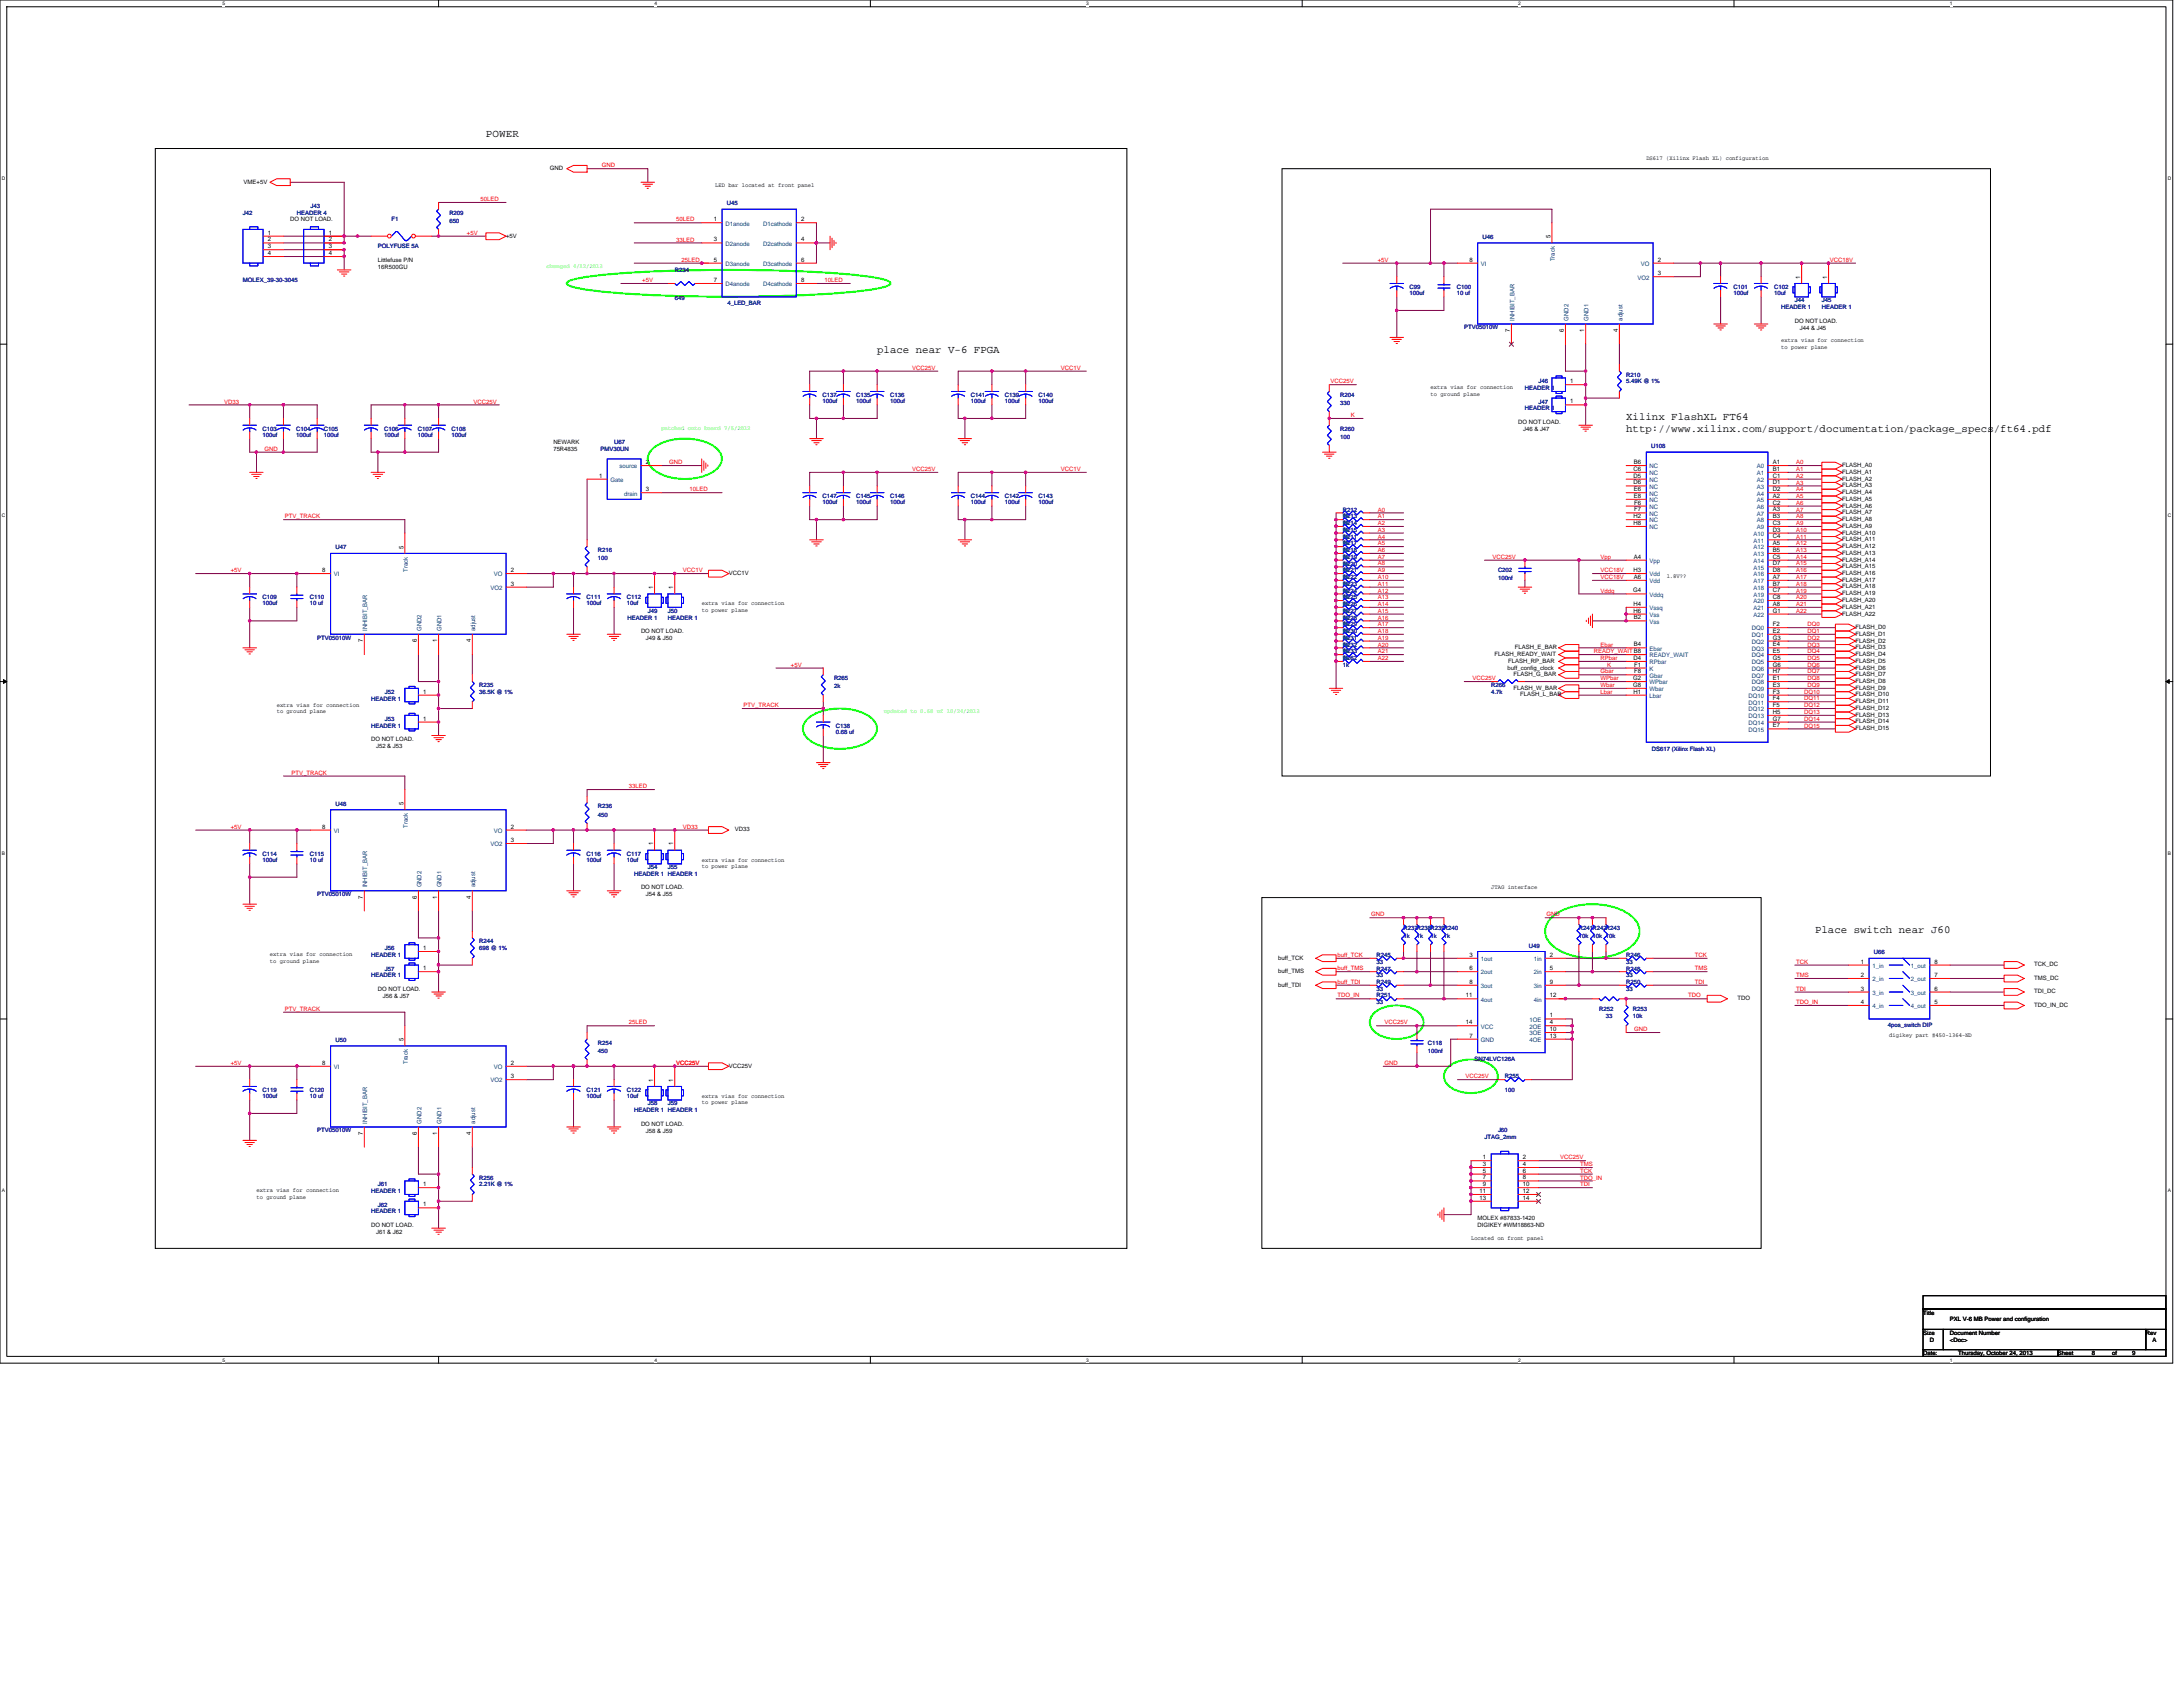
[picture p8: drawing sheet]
<svg xmlns="http://www.w3.org/2000/svg" width="279mm" height="216mm" viewBox="0 0 279 216" stroke-linecap="round" stroke-linejoin="round" font-family="sans-serif">
<defs><g id="words">
<g font-size="1.4">
<text x="62.2" y="17.5">POWER</text>
<text x="112.3" y="45.1">place near V-6 FPGA</text>
<text x="208.1" y="53.8">Xilinx FlashXL FT64</text>
<text x="208.1" y="55.3">http://www.xilinx.com/support/documentation/package_specs/ft64.pdf</text>
<text x="232.3" y="119.4">Place switch near J60</text>
</g>
<g font-size=".8">
<text x="31.2" y="23.5">VME+5V</text>
<text x="70.4" y="21.8">GND</text>
<text x="91.5" y="23.9">LED bar located at front panel</text>
<text x="210.7" y="20.5">DS617 (Xilinx Flash XL) configuration</text>
<text x="37.1" y="28.3">DO NOT LOAD.</text>
<text x="91.4" y="28.3">1</text>
<text x="102.5" y="28.3">2</text>
<text x="34.3" y="30">1</text>
<text x="34.3" y="30.9">2</text>
<text x="34.3" y="31.8">3</text>
<text x="34.3" y="32.6">4</text>
<text x="42.1" y="30">1</text>
<text x="42.1" y="30.9">2</text>
<text x="42.1" y="31.8">3</text>
<text x="42.1" y="32.6">4</text>
<text x="48.4" y="33.5">Littlefuse P/N</text>
<text x="48.4" y="34.4">16R500GU</text>
<text x="64.8" y="30.4">+5V</text>
<text x="91.4" y="30.9">3</text>
<text x="91.4" y="33.5">5</text>
<text x="102.5" y="30.9">4</text>
<text x="102.5" y="33.5">6</text>
<text x="188.1" y="33.5">8</text>
<text x="198.4" y="30.5" transform="rotate(-90 198.4 30.5)">5</text>
<text x="212.2" y="33.5">2</text>
<text x="212.2" y="35.2">3</text>
<text x="230.4" y="35.7" transform="rotate(-90 230.4 35.7)">1</text>
<text x="233.8" y="35.7" transform="rotate(-90 233.8 35.7)">1</text>
<text x="91.4" y="36.1">7</text>
<text x="102.5" y="36.1">8</text>
<text x="229.7" y="41.3">DO NOT LOAD.</text>
<text x="193.3" y="42.5" transform="rotate(-90 193.3 42.5)">7</text>
<text x="200.2" y="42.5" transform="rotate(-90 200.2 42.5)">6</text>
<text x="202.8" y="42.5" transform="rotate(-90 202.8 42.5)">1</text>
<text x="207.1" y="42.5" transform="rotate(-90 207.1 42.5)">4</text>
<text x="228" y="43.8">extra vias for connection</text>
<text x="228" y="44.6">to power plane</text>
<text x="230.4" y="42.2">J44 &amp; J45</text>
<text x="183.1" y="49.8">extra vias for connection</text>
<text x="183.1" y="50.7">to ground plane</text>
<text x="201" y="49">1</text>
<text x="201" y="51.6">1</text>
<text x="70.8" y="56.8">NEWARK</text>
<text x="70.8" y="57.7">75R4835</text>
<text x="82.7" y="59.4">2</text>
<text x="194.3" y="54.3">DO NOT LOAD.</text>
<text x="194.9" y="55.1">J46 &amp; J47</text>
<text x="209.1" y="59.4">B6</text>
<text x="226.9" y="59.4">A1</text>
<text x="235.8" y="59.8">FLASH_A0</text>
<text x="76.7" y="61.1">1</text>
<text x="82.7" y="62.9">3</text>
<text x="209.1" y="60.3">C6</text>
<text x="209.1" y="61.1">D5</text>
<text x="209.1" y="62">D6</text>
<text x="209.1" y="62.9">E6</text>
<text x="209.1" y="63.7">E8</text>
<text x="209.2" y="64.6">F6</text>
<text x="209.2" y="65.4">F7</text>
<text x="226.9" y="60.3">B1</text>
<text x="226.9" y="61.1">C1</text>
<text x="226.9" y="62">D1</text>
<text x="226.9" y="62.9">D2</text>
<text x="226.9" y="63.7">A2</text>
<text x="226.9" y="64.6">C2</text>
<text x="226.9" y="65.4">A3</text>
<text x="235.8" y="60.6">FLASH_A1</text>
<text x="235.8" y="61.5">FLASH_A2</text>
<text x="235.8" y="62.4">FLASH_A3</text>
<text x="235.8" y="63.2">FLASH_A4</text>
<text x="235.8" y="64.1">FLASH_A5</text>
<text x="235.8" y="65">FLASH_A6</text>
<text x="235.8" y="65.8">FLASH_A7</text>
<text x="51.6" y="70.2" transform="rotate(-90 51.6 70.2)">5</text>
<text x="209.1" y="66.3">H2</text>
<text x="209.1" y="67.2">H8</text>
<text x="209.1" y="71.5">A4</text>
<text x="226.9" y="66.3">B3</text>
<text x="226.9" y="67.2">C3</text>
<text x="226.9" y="68">D3</text>
<text x="226.9" y="68.9">C4</text>
<text x="226.9" y="69.8">A5</text>
<text x="226.9" y="70.6">B5</text>
<text x="226.9" y="71.5">C5</text>
<text x="235.8" y="66.7">FLASH_A8</text>
<text x="235.8" y="67.5">FLASH_A9</text>
<text x="235.8" y="68.4">FLASH_A10</text>
<text x="235.8" y="69.3">FLASH_A11</text>
<text x="235.8" y="70.1">FLASH_A12</text>
<text x="235.8" y="71">FLASH_A13</text>
<text x="235.8" y="71.9">FLASH_A14</text>
<text x="41.3" y="73.2">8</text>
<text x="65.4" y="73.2">2</text>
<text x="65.4" y="75">3</text>
<text x="83.6" y="75.4" transform="rotate(-90 83.6 75.4)">1</text>
<text x="86.2" y="75.4" transform="rotate(-90 86.2 75.4)">1</text>
<text x="89.8" y="77.5">extra vias for connection</text>
<text x="93.3" y="73.6">VCC1V</text>
<text x="209" y="75.8">G4</text>
<text x="209.1" y="73.2">H3</text>
<text x="209.1" y="77.5">H4</text>
<text x="209.1" y="74.1">A6</text>
<text x="213.3" y="74">1.8V??</text>
<text x="226.9" y="72.3">D7</text>
<text x="226.9" y="73.2">D8</text>
<text x="226.9" y="74.1">A7</text>
<text x="226.9" y="75">B7</text>
<text x="226.9" y="75.8">C7</text>
<text x="226.9" y="76.7">C8</text>
<text x="226.9" y="77.5">A8</text>
<text x="235.8" y="72.7">FLASH_A15</text>
<text x="235.8" y="73.6">FLASH_A16</text>
<text x="235.8" y="74.5">FLASH_A17</text>
<text x="235.8" y="75.3">FLASH_A18</text>
<text x="235.8" y="76.2">FLASH_A19</text>
<text x="235.8" y="77">FLASH_A20</text>
<text x="235.8" y="77.9">FLASH_A21</text>
<text x="46.4" y="82.2" transform="rotate(-90 46.4 82.2)">7</text>
<text x="53.4" y="82.2" transform="rotate(-90 53.4 82.2)">6</text>
<text x="55.9" y="82.2" transform="rotate(-90 55.9 82.2)">1</text>
<text x="60.3" y="82.2" transform="rotate(-90 60.3 82.2)">4</text>
<text x="82" y="81">DO NOT LOAD.</text>
<text x="82.7" y="81.9">J49 &amp; J50</text>
<text x="89.8" y="78.3">to power plane</text>
<text x="191.3" y="83.9">FLASH_READY_WAIT</text>
<text x="193.9" y="83.1">FLASH_E_BAR</text>
<text x="209.1" y="78.4">H6</text>
<text x="209.1" y="79.3">B2</text>
<text x="209.1" y="82.7">B4</text>
<text x="226.9" y="78.4">G1</text>
<text x="226.9" y="80.1">F2</text>
<text x="226.9" y="81">E2</text>
<text x="226.9" y="81.9">G3</text>
<text x="226.9" y="82.7">E4</text>
<text x="226.9" y="83.6">E5</text>
<text x="235.8" y="78.8">FLASH_A22</text>
<text x="237.5" y="80.5">FLASH_D0</text>
<text x="237.5" y="82.2">FLASH_D2</text>
<text x="237.5" y="83.1">FLASH_D3</text>
<text x="237.5" y="83.9">FLASH_D4</text>
<text x="237.5" y="81.4">FLASH_D1</text>
<text x="54.2" y="88.8">1</text>
<text x="192.9" y="85.7">buff_config_clock</text>
<text x="193" y="84.8">FLASH_RP_BAR</text>
<text x="193.7" y="86.6">FLASH_G_BAR</text>
<text x="193.7" y="88.3">FLASH_W_BAR</text>
<text x="194.6" y="89.1">FLASH_L_BAR</text>
<text x="209" y="87">G2</text>
<text x="209" y="87.9">G8</text>
<text x="209.1" y="84.5">D4</text>
<text x="209.1" y="88.8">H1</text>
<text x="209.2" y="85.3">F1</text>
<text x="209.2" y="86.2">F8</text>
<text x="226.9" y="88.8">F3</text>
<text x="226.9" y="89.6">F4</text>
<text x="226.9" y="84.5">G5</text>
<text x="226.9" y="85.3">G6</text>
<text x="226.9" y="86.2">H7</text>
<text x="226.9" y="87">E1</text>
<text x="226.9" y="87.9">E3</text>
<text x="237.5" y="85.7">FLASH_D6</text>
<text x="237.5" y="86.6">FLASH_D7</text>
<text x="237.5" y="84.8">FLASH_D5</text>
<text x="237.5" y="87.4">FLASH_D8</text>
<text x="237.5" y="89.1">FLASH_D10</text>
<text x="237.5" y="88.3">FLASH_D9</text>
<text x="35.4" y="90.4">extra vias for connection</text>
<text x="35.4" y="91.2">to ground plane</text>
<text x="47.5" y="94.8">DO NOT LOAD.</text>
<text x="48.1" y="95.7">J52 &amp; J53</text>
<text x="54.2" y="92.2">1</text>
<text x="226.9" y="90.5">F5</text>
<text x="226.9" y="91.4">H5</text>
<text x="226.9" y="92.2">G7</text>
<text x="226.9" y="93.1">E7</text>
<text x="237.5" y="90">FLASH_D11</text>
<text x="237.5" y="90.9">FLASH_D12</text>
<text x="237.5" y="92.6">FLASH_D14</text>
<text x="237.5" y="93.5">FLASH_D15</text>
<text x="237.5" y="91.7">FLASH_D13</text>
<text x="41.3" y="106">8</text>
<text x="51.6" y="103" transform="rotate(-90 51.6 103)">5</text>
<text x="65.4" y="106">2</text>
<text x="65.4" y="107.8">3</text>
<text x="94" y="106.4">VD33</text>
<text x="82" y="113.8">DO NOT LOAD.</text>
<text x="83.6" y="108.2" transform="rotate(-90 83.6 108.2)">1</text>
<text x="86.2" y="108.2" transform="rotate(-90 86.2 108.2)">1</text>
<text x="89.8" y="110.3">extra vias for connection</text>
<text x="89.8" y="111.1">to power plane</text>
<text x="190.9" y="113.7">JTAG interface</text>
<text x="46.4" y="115" transform="rotate(-90 46.4 115)">7</text>
<text x="53.4" y="115" transform="rotate(-90 53.4 115)">6</text>
<text x="55.9" y="115" transform="rotate(-90 55.9 115)">1</text>
<text x="60.3" y="115" transform="rotate(-90 60.3 115)">4</text>
<text x="82.7" y="114.7">J54 &amp; J55</text>
<text x="34.5" y="122.4">extra vias for connection</text>
<text x="34.5" y="123.2">to ground plane</text>
<text x="54.2" y="124.2">1</text>
<text x="54.2" y="121.6">1</text>
<text x="163.6" y="122.8">buff_TCK</text>
<text x="163.6" y="124.5">buff_TMS</text>
<text x="188.1" y="122.4">3</text>
<text x="188.1" y="124.2">6</text>
<text x="188.1" y="125.9">8</text>
<text x="198.4" y="122.4">2</text>
<text x="198.4" y="124.2">5</text>
<text x="198.4" y="125.9">9</text>
<text x="238.2" y="123.3">1</text>
<text x="238.2" y="125">2</text>
<text x="247.6" y="123.3">8</text>
<text x="247.6" y="125">7</text>
<text x="260.4" y="123.7">TCK_DC</text>
<text x="260.4" y="125.4">TMS_DC</text>
<text x="48.4" y="126.8">DO NOT LOAD.</text>
<text x="49" y="127.7">J56 &amp; J57</text>
<text x="163.6" y="126.3">buff_TDI</text>
<text x="187.6" y="127.6">11</text>
<text x="187.6" y="131.1">14</text>
<text x="198.4" y="127.6">12</text>
<text x="198.4" y="130.2">1</text>
<text x="198.4" y="131.1">4</text>
<text x="198.4" y="132">10</text>
<text x="222.4" y="128">TDO</text>
<text x="238.2" y="126.8">3</text>
<text x="238.2" y="128.5">4</text>
<text x="247.6" y="126.8">6</text>
<text x="247.6" y="128.5">5</text>
<text x="260.4" y="127.1">TDI_DC</text>
<text x="260.4" y="128.9">TDO_IN_DC</text>
<text x="41.3" y="136.3">8</text>
<text x="51.6" y="133.2" transform="rotate(-90 51.6 133.2)">5</text>
<text x="65.4" y="136.3">2</text>
<text x="65.4" y="138">3</text>
<text x="93.3" y="136.6">VCC25V</text>
<text x="188.1" y="132.8">7</text>
<text x="198.4" y="132.8">13</text>
<text x="241.8" y="132.8">digikey part #450-1364-ND</text>
<text x="83.6" y="138.4" transform="rotate(-90 83.6 138.4)">1</text>
<text x="86.2" y="138.4" transform="rotate(-90 86.2 138.4)">1</text>
<text x="89.8" y="140.5">extra vias for connection</text>
<text x="89.8" y="141.4">to power plane</text>
<text x="46.4" y="145.3" transform="rotate(-90 46.4 145.3)">7</text>
<text x="53.4" y="145.3" transform="rotate(-90 53.4 145.3)">6</text>
<text x="55.9" y="145.3" transform="rotate(-90 55.9 145.3)">1</text>
<text x="60.3" y="145.3" transform="rotate(-90 60.3 145.3)">4</text>
<text x="82" y="144.1">DO NOT LOAD.</text>
<text x="82.7" y="144.9">J58 &amp; J59</text>
<text x="189.8" y="148.4">1</text>
<text x="189.8" y="149.2">3</text>
<text x="194.9" y="148.4">2</text>
<text x="194.9" y="149.2">4</text>
<text x="32.8" y="152.6">extra vias for connection</text>
<text x="32.8" y="153.4">to ground plane</text>
<text x="54.2" y="154.4">1</text>
<text x="54.2" y="151.8">1</text>
<text x="189.4" y="152.7">11</text>
<text x="189.4" y="153.5">13</text>
<text x="189.8" y="150.1">5</text>
<text x="189.8" y="150.9">7</text>
<text x="189.8" y="151.8">9</text>
<text x="194.9" y="150.1">6</text>
<text x="194.9" y="150.9">8</text>
<text x="194.9" y="151.8">10</text>
<text x="194.9" y="152.7">12</text>
<text x="194.9" y="153.5">14</text>
<text x="47.5" y="157">DO NOT LOAD.</text>
<text x="48.1" y="157.9">J61 &amp; J62</text>
<text x="188.3" y="158.7">Located on front panel</text>
<text x="189.1" y="156.1">MOLEX #87833-1420</text>
<text x="189.1" y="157">DIGIKEY #WM18863-ND</text>
<text x="246.1" y="168.2">Title</text>
<text x="246.1" y="170.8">Size</text>
<text x="246.1" y="173.4">Date:</text>
<text x="247" y="171.7">D</text>
<text x="249.6" y="170.8">Document Number</text>
<text x="249.6" y="171.7">&lt;Doc&gt;</text>
<text x="249.6" y="169.1">PXL V-6 MB Power and configuration</text>
<text x="250.6" y="173.4">Thursday, October 24, 2013</text>
<text x="263.4" y="173.4">Sheet</text>
<text x="267.7" y="173.4">8</text>
<text x="270.3" y="173.4">of</text>
<text x="272.9" y="173.4">9</text>
<text x="274.6" y="170.8">Rev</text>
<text x="275.5" y="171.7">A</text>
</g>
<g font-size=".8" fill="#f00">
<text x="77" y="21.4">GND</text>
<text x="61.5" y="25.7">50LED</text>
<text x="86.5" y="28.3">50LED</text>
<text x="59.8" y="30.1">+5V</text>
<text x="86.5" y="30.9">33LED</text>
<text x="87.2" y="33.5">25LED</text>
<text x="176.3" y="33.5">+5V</text>
<text x="234.2" y="33.5">VCC18V</text>
<text x="82.2" y="36.1">+5V</text>
<text x="105.5" y="36.1">10LED</text>
<text x="116.8" y="47.3">VCC25V</text>
<text x="135.8" y="47.3">VCC1V</text>
<text x="28.7" y="51.6">VD33</text>
<text x="60.6" y="51.6">VCC25V</text>
<text x="170.3" y="49.1">VCC25V</text>
<text x="172.9" y="53.4">K</text>
<text x="33.8" y="57.7">GND</text>
<text x="85.7" y="59.4">GND</text>
<text x="229.9" y="59.4">A0</text>
<text x="88.3" y="62.9">10LED</text>
<text x="116.8" y="60.3">VCC25V</text>
<text x="135.8" y="60.3">VCC1V</text>
<text x="176.3" y="65.5">A0</text>
<text x="229.9" y="60.3">A1</text>
<text x="229.9" y="61.2">A2</text>
<text x="229.9" y="62">A3</text>
<text x="229.9" y="62.9">A4</text>
<text x="229.9" y="63.7">A5</text>
<text x="229.9" y="64.6">A6</text>
<text x="229.9" y="65.5">A7</text>
<text x="36.4" y="66.3">PTV_TRACK</text>
<text x="176.3" y="66.3">A1</text>
<text x="176.3" y="67.2">A2</text>
<text x="176.3" y="68.1">A3</text>
<text x="176.3" y="68.9">A4</text>
<text x="176.3" y="69.8">A5</text>
<text x="176.3" y="70.7">A6</text>
<text x="176.3" y="71.5">A7</text>
<text x="191" y="71.5">VCC25V</text>
<text x="204.9" y="71.5">Vpp</text>
<text x="229.9" y="66.3">A8</text>
<text x="229.9" y="67.2">A9</text>
<text x="229.9" y="68.1">A10</text>
<text x="229.9" y="68.9">A11</text>
<text x="229.9" y="69.8">A12</text>
<text x="229.9" y="70.7">A13</text>
<text x="229.9" y="71.5">A14</text>
<text x="29.5" y="73.2">+5V</text>
<text x="87.4" y="73.2">VCC1V</text>
<text x="176.3" y="72.4">A8</text>
<text x="176.3" y="73.2">A9</text>
<text x="176.3" y="74.1">A10</text>
<text x="176.3" y="75">A11</text>
<text x="176.3" y="75.8">A12</text>
<text x="176.3" y="76.7">A13</text>
<text x="176.3" y="77.6">A14</text>
<text x="204.9" y="75.8">Vddq</text>
<text x="204.9" y="73.2">VCC18V</text>
<text x="204.9" y="74.1">VCC18V</text>
<text x="229.9" y="72.4">A15</text>
<text x="229.9" y="73.2">A16</text>
<text x="229.9" y="74.1">A17</text>
<text x="229.9" y="75">A18</text>
<text x="229.9" y="75.8">A19</text>
<text x="229.9" y="76.7">A20</text>
<text x="229.9" y="77.6">A21</text>
<text x="176.3" y="78.4">A15</text>
<text x="176.3" y="79.3">A16</text>
<text x="176.3" y="80.2">A17</text>
<text x="176.3" y="81">A18</text>
<text x="176.3" y="81.9">A19</text>
<text x="176.3" y="82.7">A20</text>
<text x="176.3" y="83.6">A21</text>
<text x="204" y="83.6">READY_WAIT B8</text>
<text x="204.9" y="82.7">Ebar</text>
<text x="229.9" y="78.4">A22</text>
<text x="231.4" y="81.9">DQ2</text>
<text x="231.4" y="82.7">DQ3</text>
<text x="231.4" y="80.2">DQ0</text>
<text x="231.4" y="83.6">DQ4</text>
<text x="231.4" y="81">DQ1</text>
<text x="101.2" y="85.3">+5V</text>
<text x="176.3" y="84.5">A22</text>
<text x="188.4" y="87.1">VCC25V</text>
<text x="204.9" y="86.2">Gbar</text>
<text x="204.9" y="87.1">WPbar</text>
<text x="204.9" y="88.8">Lbar</text>
<text x="204.9" y="87.9">Wbar</text>
<text x="204.9" y="84.5">RPbar</text>
<text x="205.7" y="85.3">K</text>
<text x="230.9" y="88.8">DQ10</text>
<text x="230.9" y="89.6">DQ11</text>
<text x="231.4" y="85.3">DQ6</text>
<text x="231.4" y="86.2">DQ7</text>
<text x="231.4" y="84.5">DQ5</text>
<text x="231.4" y="87.1">DQ8</text>
<text x="231.4" y="87.9">DQ9</text>
<text x="95.2" y="90.5">PTV_TRACK</text>
<text x="230.9" y="92.2">DQ14</text>
<text x="230.9" y="93.1">DQ15</text>
<text x="230.9" y="90.5">DQ12</text>
<text x="230.9" y="91.4">DQ13</text>
<text x="37.3" y="99.1">PTV_TRACK</text>
<text x="80.5" y="100.9">33LED</text>
<text x="29.5" y="106.1">+5V</text>
<text x="87.4" y="106.1">VD33</text>
<text x="175.5" y="117.3">GND</text>
<text x="197.9" y="117.3">GND</text>
<text x="171.2" y="122.5">buff_TCK</text>
<text x="171.2" y="124.2">buff_TMS</text>
<text x="171.2" y="125.9">buff_TDI</text>
<text x="216.9" y="122.5">TCK</text>
<text x="216.9" y="124.2">TMS</text>
<text x="216.9" y="125.9">TDI</text>
<text x="229.9" y="123.3">TCK</text>
<text x="229.9" y="125.1">TMS</text>
<text x="36.4" y="129.4">PTV_TRACK</text>
<text x="80.5" y="131.1">25LED</text>
<text x="171.2" y="127.7">TDO_IN</text>
<text x="177.2" y="131.1">VCC25V</text>
<text x="209.2" y="132">GND</text>
<text x="216.1" y="127.7">TDO</text>
<text x="229.9" y="126.8">TDI</text>
<text x="229.9" y="128.5">TDO_IN</text>
<text x="29.5" y="136.3">+5V</text>
<text x="86.5" y="136.3">VCC25V</text>
<text x="177.2" y="136.3">GND</text>
<text x="187.6" y="138">VCC25V</text>
<text x="199.7" y="148.4">VCC25V</text>
<text x="202.2" y="149.2">TMS</text>
<text x="202.2" y="151.8">TDI</text>
<text x="202.2" y="150.1">TCK</text>
<text x="202.2" y="151">TDO_IN</text>
</g>
<g font-size=".8" fill="#000080">
<text x="31.1" y="27.5">J42</text>
<text x="38" y="27.5">HEADER 4</text>
<text x="39.7" y="26.6">J43</text>
<text x="50.1" y="28.3">F1</text>
<text x="57.5" y="27.5">R209</text>
<text x="57.5" y="28.5">650</text>
<text x="93" y="26.3">U45</text>
<text x="48.4" y="31.8">POLYFUSE 5A</text>
<text x="86.4" y="34.8">R234</text>
<text x="189.7" y="30.6">U46</text>
<text x="31.1" y="36.1">MOLEX_39-30-3045</text>
<text x="86.4" y="38.4">649</text>
<text x="93.1" y="39.1">4_LED_BAR</text>
<text x="180.4" y="37">C99</text>
<text x="180.4" y="37.8">100uf</text>
<text x="186.5" y="37">C100</text>
<text x="186.5" y="37.8">10 uf</text>
<text x="221.9" y="37">C101</text>
<text x="221.9" y="37.8">100uf</text>
<text x="227.1" y="37">C102</text>
<text x="227.1" y="37.8">10uf</text>
<text x="228" y="39.6">HEADER 1</text>
<text x="229.7" y="38.7">J44</text>
<text x="233.2" y="38.7">J45</text>
<text x="233.2" y="39.6">HEADER 1</text>
<text x="187.4" y="42.2">PTV05010W</text>
<text x="105.3" y="50.8">C137</text>
<text x="105.3" y="51.6">100uf</text>
<text x="109.6" y="50.8">C135</text>
<text x="109.6" y="51.6">100uf</text>
<text x="113.9" y="50.8">C136</text>
<text x="113.9" y="51.6">100uf</text>
<text x="124.3" y="50.8">C141</text>
<text x="124.3" y="51.6">100uf</text>
<text x="128.6" y="50.8">C139</text>
<text x="128.6" y="51.6">100uf</text>
<text x="132.9" y="50.8">C140</text>
<text x="132.9" y="51.6">100uf</text>
<text x="171.5" y="50.8">R204</text>
<text x="171.5" y="51.8">330</text>
<text x="195.2" y="49.9">HEADER 1</text>
<text x="195.2" y="52.5">HEADER 1</text>
<text x="196.9" y="49.1">J46</text>
<text x="196.9" y="51.6">J47</text>
<text x="208.1" y="48.2">R210</text>
<text x="208.1" y="49.1">5.49K @ 1%</text>
<text x="33.6" y="55.1">C103</text>
<text x="33.6" y="55.9">100uf</text>
<text x="37.9" y="55.1">C104</text>
<text x="37.9" y="55.9">100uf</text>
<text x="41.5" y="55.1">C105</text>
<text x="41.5" y="56">100uf</text>
<text x="49.1" y="55.1">C106</text>
<text x="49.1" y="55.9">100uf</text>
<text x="53.5" y="55.1">C107</text>
<text x="53.5" y="55.9">100uf</text>
<text x="57.8" y="55.1">C108</text>
<text x="57.8" y="55.9">100uf</text>
<text x="76.9" y="57.7">PMV30UN</text>
<text x="78.6" y="56.8">U67</text>
<text x="171.5" y="55.1">R260</text>
<text x="171.5" y="56.2">100</text>
<text x="211.3" y="57.4">U108</text>
<text x="105.3" y="63.8">C147</text>
<text x="105.3" y="64.5">100uf</text>
<text x="109.6" y="63.8">C145</text>
<text x="109.6" y="64.5">100uf</text>
<text x="113.9" y="63.8">C146</text>
<text x="113.9" y="64.5">100uf</text>
<text x="124.3" y="63.8">C144</text>
<text x="124.3" y="64.5">100uf</text>
<text x="128.6" y="63.8">C142</text>
<text x="128.6" y="64.5">100uf</text>
<text x="132.9" y="63.8">C143</text>
<text x="132.9" y="64.5">100uf</text>
<text x="171.9" y="65.5">R212</text>
<text x="42.9" y="70.3">U47</text>
<text x="76.5" y="70.7">R216</text>
<text x="76.5" y="71.7">100</text>
<text x="171.9" y="66.3">R213</text>
<text x="171.9" y="67.2">1k</text>
<text x="171.9" y="68.1">R215</text>
<text x="171.9" y="68.9">1k</text>
<text x="171.9" y="69.8">R217</text>
<text x="171.9" y="70.7">1k</text>
<text x="171.9" y="71.5">R219</text>
<text x="171.9" y="67.2">R214</text>
<text x="171.9" y="68.1">1k</text>
<text x="171.9" y="66.3">1k</text>
<text x="171.9" y="68.9">R211</text>
<text x="171.9" y="69.8">1k</text>
<text x="171.9" y="70.7">R218</text>
<text x="171.9" y="71.5">1k</text>
<text x="33.6" y="76.7">C109</text>
<text x="33.6" y="77.5">100uf</text>
<text x="39.6" y="76.7">C110</text>
<text x="39.6" y="77.5">10 uf</text>
<text x="75.1" y="76.7">C111</text>
<text x="75.1" y="77.5">100uf</text>
<text x="80.2" y="76.7">C112</text>
<text x="80.2" y="77.5">10uf</text>
<text x="171.9" y="77.6">R226</text>
<text x="171.9" y="75.8">R224</text>
<text x="171.9" y="76.7">1k</text>
<text x="171.9" y="72.4">R220</text>
<text x="171.9" y="73.2">1k</text>
<text x="171.9" y="74.1">R222</text>
<text x="171.9" y="75">1k</text>
<text x="171.9" y="72.4">1k</text>
<text x="171.9" y="76.7">R225</text>
<text x="171.9" y="77.6">1k</text>
<text x="171.9" y="75">R223</text>
<text x="171.9" y="75.8">1k</text>
<text x="171.9" y="73.2">R221</text>
<text x="171.9" y="74.1">1k</text>
<text x="191.7" y="73.2">C202</text>
<text x="191.7" y="74.3">100nf</text>
<text x="40.6" y="81.9">PTV05010W</text>
<text x="80.3" y="79.3">HEADER 1</text>
<text x="82.9" y="78.4">J49</text>
<text x="85.5" y="78.4">J50</text>
<text x="85.5" y="79.3">HEADER 1</text>
<text x="171.9" y="78.4">1k</text>
<text x="171.9" y="81.9">R231</text>
<text x="171.9" y="82.7">1k</text>
<text x="171.9" y="80.2">R229</text>
<text x="171.9" y="81">1k</text>
<text x="171.9" y="78.4">R227</text>
<text x="171.9" y="79.3">1k</text>
<text x="171.9" y="82.7">R232</text>
<text x="171.9" y="83.6">1k</text>
<text x="171.9" y="81">R230</text>
<text x="171.9" y="81.9">1k</text>
<text x="171.9" y="79.3">R228</text>
<text x="171.9" y="80.2">1k</text>
<text x="171.9" y="83.6">R233</text>
<text x="47.5" y="89.7">HEADER 1</text>
<text x="49.2" y="88.8">J52</text>
<text x="61.3" y="87.9">R235</text>
<text x="61.3" y="88.8">36.5K @ 1%</text>
<text x="106.7" y="87.1">R265</text>
<text x="106.7" y="88.1">2k</text>
<text x="171.9" y="84.5">R262</text>
<text x="171.9" y="85.3">1k</text>
<text x="171.9" y="84.5">1k</text>
<text x="190.9" y="87.9">R266</text>
<text x="190.9" y="88.8">4.7k</text>
<text x="47.5" y="93.1">HEADER 1</text>
<text x="49.2" y="92.2">J53</text>
<text x="107" y="93.1">C138</text>
<text x="107" y="93.9">0.68 uf</text>
<text x="211.4" y="96.1">DS617 (Xilinx Flash XL)</text>
<text x="42.9" y="103.1">U48</text>
<text x="76.5" y="103.5">R236</text>
<text x="76.5" y="104.5">450</text>
<text x="33.6" y="109.5">C114</text>
<text x="33.6" y="110.3">100uf</text>
<text x="39.6" y="109.5">C115</text>
<text x="39.6" y="110.3">10 uf</text>
<text x="75.1" y="109.5">C116</text>
<text x="75.1" y="110.3">100uf</text>
<text x="80.2" y="109.5">C117</text>
<text x="80.2" y="110.3">10uf</text>
<text x="81.2" y="112.1">HEADER 1 HEADER 1</text>
<text x="82.9" y="111.3">J54</text>
<text x="85.5" y="111.3">J55</text>
<text x="40.6" y="114.7">PTV05010W</text>
<text x="179.6" y="119">R237R238R239R240</text>
<text x="202.1" y="119">R241R242R243</text>
<text x="47.5" y="125.1">HEADER 1</text>
<text x="47.5" y="122.5">HEADER 1</text>
<text x="49.2" y="124.2">J57</text>
<text x="49.2" y="121.6">J56</text>
<text x="61.3" y="120.7">R244</text>
<text x="61.3" y="121.6">698 @ 1%</text>
<text x="176.2" y="125.9">R249</text>
<text x="176.2" y="124.2">R247</text>
<text x="176.2" y="125.1">33</text>
<text x="176.2" y="122.5">R245</text>
<text x="176.2" y="123.3">33</text>
<text x="179.6" y="120.1">1k</text>
<text x="181.4" y="120.1">1k</text>
<text x="183.1" y="120.1">1k</text>
<text x="184.8" y="120.1">1k</text>
<text x="195.7" y="121.3">U49</text>
<text x="202.1" y="120.1">10k 10k 10k</text>
<text x="208.1" y="122.5">R246</text>
<text x="208.1" y="123.3">33</text>
<text x="208.1" y="124.2">R248</text>
<text x="208.1" y="125.1">33</text>
<text x="208.1" y="125.9">R250</text>
<text x="239.8" y="122.1">U66</text>
<text x="176.2" y="127.7">R251</text>
<text x="176.2" y="128.5">33</text>
<text x="176.2" y="126.8">33</text>
<text x="204.7" y="129.4">R252</text>
<text x="205.5" y="130.2">33</text>
<text x="208.1" y="126.8">33</text>
<text x="209" y="129.4">R253</text>
<text x="209" y="130.2">10k</text>
<text x="241.6" y="131.4">4pos_switch DIP</text>
<text x="42.9" y="133.3">U50</text>
<text x="76.5" y="133.7">R254</text>
<text x="76.5" y="134.7">450</text>
<text x="182.7" y="133.7">C118</text>
<text x="182.7" y="134.7">100nf</text>
<text x="188.7" y="135.8">SN74LVC126A</text>
<text x="33.6" y="139.7">C119</text>
<text x="33.6" y="140.5">100uf</text>
<text x="39.6" y="139.7">C120</text>
<text x="39.6" y="140.5">10 uf</text>
<text x="75.1" y="139.7">C121</text>
<text x="75.1" y="140.5">100uf</text>
<text x="80.2" y="139.7">C122</text>
<text x="80.2" y="140.5">10uf</text>
<text x="81.2" y="142.3">HEADER 1 HEADER 1</text>
<text x="82.9" y="141.5">J58</text>
<text x="85.5" y="141.5">J59</text>
<text x="192.6" y="138">R255</text>
<text x="192.6" y="139.7">100</text>
<text x="40.6" y="144.9">PTV05010W</text>
<text x="190" y="145.8">JTAG_2mm</text>
<text x="191.7" y="144.9">J60</text>
<text x="47.5" y="155.3">HEADER 1</text>
<text x="47.5" y="152.7">HEADER 1</text>
<text x="48.4" y="154.4">J62</text>
<text x="48.4" y="151.8">J61</text>
<text x="61.3" y="151">R256</text>
<text x="61.3" y="151.8">2.21K @ 1%</text>
</g>
<g font-size=".8" fill="#004080">
<text x="92.8" y="28.9">D1anode</text>
<text x="97.7" y="28.9">D1cathode</text>
<text x="92.8" y="31.5">D2anode</text>
<text x="92.8" y="34">D3anode</text>
<text x="97.7" y="31.5">D2cathode</text>
<text x="97.7" y="34">D3cathode</text>
<text x="189.5" y="34">VI</text>
<text x="199" y="33.4" transform="rotate(-90 199 33.4)">Track</text>
<text x="209.6" y="35.8">VO2</text>
<text x="210" y="34">VO</text>
<text x="92.8" y="36.6">D4anode</text>
<text x="97.7" y="36.6">D4cathode</text>
<text x="193.8" y="41" transform="rotate(-90 193.8 41)">INHIBIT_BAR</text>
<text x="200.7" y="41" transform="rotate(-90 200.7 41)">GND2</text>
<text x="203.3" y="41" transform="rotate(-90 203.3 41)">GND1</text>
<text x="207.6" y="41" transform="rotate(-90 207.6 41)">adjust</text>
<text x="79.3" y="59.9">source</text>
<text x="211.1" y="59.9">NC</text>
<text x="224.9" y="59.9">A0</text>
<text x="78.1" y="61.7">Gate</text>
<text x="79.9" y="63.4">drain</text>
<text x="211.1" y="60.8">NC</text>
<text x="211.1" y="61.7">NC</text>
<text x="211.1" y="62.5">NC</text>
<text x="211.1" y="63.4">NC</text>
<text x="211.1" y="64.3">NC</text>
<text x="211.1" y="65.1">NC</text>
<text x="211.1" y="66">NC</text>
<text x="224.9" y="60.8">A1</text>
<text x="224.9" y="61.7">A2</text>
<text x="224.9" y="62.5">A3</text>
<text x="224.9" y="63.4">A4</text>
<text x="224.9" y="64.3">A5</text>
<text x="224.9" y="65.1">A6</text>
<text x="224.9" y="66">A7</text>
<text x="211.1" y="66.9">NC</text>
<text x="211.1" y="67.7">NC</text>
<text x="224.4" y="68.6">A10</text>
<text x="224.4" y="69.4">A11</text>
<text x="224.4" y="70.3">A12</text>
<text x="224.4" y="71.2">A13</text>
<text x="224.9" y="66.9">A8</text>
<text x="224.9" y="67.7">A9</text>
<text x="42.7" y="73.8">VI</text>
<text x="52.2" y="73.2" transform="rotate(-90 52.2 73.2)">Track</text>
<text x="62.8" y="75.5">VO2</text>
<text x="63.2" y="73.8">VO</text>
<text x="211.1" y="72.1">Vpp</text>
<text x="211.1" y="74.6">Vdd</text>
<text x="211.1" y="76.4">Vddq</text>
<text x="211.1" y="73.8">Vdd</text>
<text x="224.4" y="72.1">A14</text>
<text x="224.4" y="72.9">A15</text>
<text x="224.4" y="73.8">A16</text>
<text x="224.4" y="74.6">A17</text>
<text x="224.4" y="75.5">A18</text>
<text x="224.4" y="76.4">A19</text>
<text x="224.4" y="77.2">A20</text>
<text x="47" y="80.8" transform="rotate(-90 47 80.8)">INHIBIT_BAR</text>
<text x="53.9" y="80.8" transform="rotate(-90 53.9 80.8)">GND2</text>
<text x="56.5" y="80.8" transform="rotate(-90 56.5 80.8)">GND1</text>
<text x="60.8" y="80.8" transform="rotate(-90 60.8 80.8)">adjust</text>
<text x="211.1" y="79.8">Vss</text>
<text x="211.1" y="78.1">Vssq</text>
<text x="211.1" y="79">Vss</text>
<text x="211.1" y="83.3">Ebar</text>
<text x="224.2" y="80.7">DQ0</text>
<text x="224.2" y="81.5">DQ1</text>
<text x="224.2" y="82.4">DQ2</text>
<text x="224.2" y="83.3">DQ3</text>
<text x="224.4" y="78.1">A21</text>
<text x="224.4" y="79">A22</text>
<text x="211.1" y="84.1">READY_WAIT</text>
<text x="211.1" y="85">RPbar</text>
<text x="211.1" y="85.9">K</text>
<text x="211.1" y="86.7">Gbar</text>
<text x="211.1" y="87.6">WPbar</text>
<text x="211.1" y="88.5">Wbar</text>
<text x="211.1" y="89.3">Lbar</text>
<text x="223.8" y="89.3">DQ10</text>
<text x="224.2" y="84.1">DQ4</text>
<text x="224.2" y="85">DQ5</text>
<text x="224.2" y="85.9">DQ6</text>
<text x="224.2" y="86.7">DQ7</text>
<text x="224.2" y="87.6">DQ8</text>
<text x="224.2" y="88.5">DQ9</text>
<text x="223.8" y="90.2">DQ11</text>
<text x="223.8" y="91">DQ12</text>
<text x="223.8" y="91.9">DQ13</text>
<text x="223.8" y="92.8">DQ14</text>
<text x="223.8" y="93.6">DQ15</text>
<text x="42.7" y="106.6">VI</text>
<text x="52.2" y="106" transform="rotate(-90 52.2 106)">Track</text>
<text x="63.2" y="106.6">VO</text>
<text x="47" y="113.6" transform="rotate(-90 47 113.6)">INHIBIT_BAR</text>
<text x="53.9" y="113.6" transform="rotate(-90 53.9 113.6)">GND2</text>
<text x="56.5" y="113.6" transform="rotate(-90 56.5 113.6)">GND1</text>
<text x="60.8" y="113.6" transform="rotate(-90 60.8 113.6)">adjust</text>
<text x="62.8" y="108.3">VO2</text>
<text x="189.5" y="123">1out</text>
<text x="189.5" y="124.7">2out</text>
<text x="196.3" y="123">1in</text>
<text x="196.3" y="124.7">2in</text>
<text x="239.6" y="123.9">1_in</text>
<text x="239.6" y="125.6">2_in</text>
<text x="244.6" y="123.9">1_out</text>
<text x="244.6" y="125.6">2_out</text>
<text x="189.5" y="126.4">3out</text>
<text x="189.5" y="128.2">4out</text>
<text x="189.5" y="131.6">VCC</text>
<text x="195.7" y="130.8">1OE</text>
<text x="195.7" y="131.6">2OE</text>
<text x="196.3" y="126.4">3in</text>
<text x="196.3" y="128.2">4in</text>
<text x="239.6" y="127.3">3_in</text>
<text x="239.6" y="129">4_in</text>
<text x="244.6" y="127.3">3_out</text>
<text x="244.6" y="129">4_out</text>
<text x="42.7" y="136.8">VI</text>
<text x="52.2" y="136.2" transform="rotate(-90 52.2 136.2)">Track</text>
<text x="63.2" y="136.8">VO</text>
<text x="189.5" y="133.3">GND</text>
<text x="195.7" y="132.5">3OE</text>
<text x="195.7" y="133.3">4OE</text>
<text x="47" y="143.8" transform="rotate(-90 47 143.8)">INHIBIT_BAR</text>
<text x="53.9" y="143.8" transform="rotate(-90 53.9 143.8)">GND2</text>
<text x="56.5" y="143.8" transform="rotate(-90 56.5 143.8)">GND1</text>
<text x="60.8" y="143.8" transform="rotate(-90 60.8 143.8)">adjust</text>
<text x="62.8" y="138.5">VO2</text>
</g>
<g font-size=".8" fill="#0f0">
<text x="70" y="34.3">changed 4/12/2013</text>
<text x="84.6" y="55">patched onto board 7/5/2012</text>
<text x="113.1" y="91.3">updated to 0.68 uf 10/24/2013</text>
</g>
<g font-size=".6">
<text x="28.5" y=".7">5</text>
<text x="83.8" y=".7">4</text>
<text x="139" y=".7">3</text>
<text x="194.3" y=".7">2</text>
<text x="249.6" y=".7">1</text>
<text x=".2" y="23">D</text>
<text x="277.5" y="23">D</text>
<text x=".2" y="66.2">C</text>
<text x="277.5" y="66.2">C</text>
<text x=".2" y="109.4">B</text>
<text x="277.5" y="109.4">B</text>
<text x=".2" y="152.6">A</text>
<text x="277.5" y="152.6">A</text>
<text x="28.5" y="174.3">5</text>
<text x="83.8" y="174.3">4</text>
<text x="139" y="174.3">3</text>
<text x="194.3" y="174.3">2</text>
<text x="249.6" y="174.3">1</text>
</g>
</g></defs>
<path d="M0 0h278.1v174.5h-278.1zM.9 .9h276.3v172.7h-276.3z" fill="none" stroke="#000" stroke-width=".13"/>
<g fill="#fff">
<path d="M28.5 .1h.3v.7h-.3z"/>
<path d="M28.5 173.7h.3v.7h-.3z"/>
</g>
<path d="M56.1 0v.9M56.1 173.6v.9" fill="none" stroke="#000" stroke-width=".13"/>
<g fill="#fff">
<path d="M83.8 .1h.3v.7h-.3z"/>
<path d="M83.8 173.7h.3v.7h-.3z"/>
</g>
<path d="M111.4 0v.9M111.4 173.6v.9" fill="none" stroke="#000" stroke-width=".13"/>
<g fill="#fff">
<path d="M139 .1h.4v.7h-.4z"/>
<path d="M139 173.7h.4v.7h-.4z"/>
</g>
<path d="M166.7 0v.9M166.7 173.6v.9" fill="none" stroke="#000" stroke-width=".13"/>
<g fill="#fff">
<path d="M194.3 .1h.3v.7h-.3z"/>
<path d="M194.3 173.7h.3v.7h-.3z"/>
</g>
<path d="M221.9 0v.9M221.9 173.6v.9" fill="none" stroke="#000" stroke-width=".13"/>
<g fill="#fff">
<path d="M249.6 .1h.3v.7h-.3z"/>
<path d="M249.6 173.7h.3v.7h-.3z"/>
<path d="M.2 22.5h.5v.7h-.5z"/>
<path d="M277.5 22.5h.4v.7h-.4z"/>
<path d="M.2 65.6h.5v.7h-.5z"/>
<path d="M277.5 65.6h.4v.7h-.4z"/>
</g>
<path d="M0 44h.9M277.2 44h.9" fill="none" stroke="#000" stroke-width=".13"/>
<g fill="#fff">
<path d="M.2 108.8h.4v.7h-.4z"/>
<path d="M277.5 108.8h.4v.7h-.4z"/>
</g>
<path d="M0 87.2h.9M277.2 87.2h.9" fill="none" stroke="#000" stroke-width=".13"/>
<path d="M.4 87l.5 .2-.5 .3zM277.2 87.2l.4-.2v.5z" fill="#000" stroke="#000" stroke-width=".13"/>
<g fill="#fff">
<path d="M.2 152h.4v.7h-.4z"/>
<path d="M277.5 152h.4v.7h-.4z"/>
</g>
<path d="M19.9 19h124.3v140.8h-124.3zM164.1 21.6h90.7v77.7h-90.7zM161.5 114.9h63.9v44.9h-63.9zM0 130.4h.9M277.2 130.4h.9M246.1 165.8h31.1v1.7h-31.1zM246.1 167.5h31.1v2.6h-31.1zM246.1 170.1h2.6v2.6h-2.6zM246.1 172.7h17.3v.9h-17.3zM248.7 170.1h25.9v2.6h-25.9zM263.4 172.7h13.8v.9h-13.8zM274.6 170.1h2.6v2.6h-2.6z" fill="none" stroke="#000" stroke-width=".13"/>
<path d="M72.7 36.1a9.2 9.2 0 0 1 3.1-.8 193.4 193.4 0 0 1 35 0 9.2 9.2 0 0 1 3 .8l.2 .2-.2 .2a19.2 19.2 0 0 1-5.9 1 197.6 197.6 0 0 1-32.1-.3 9.3 9.3 0 0 1-3.1-.7l-.2-.2zM83.7 57.3a7.4 7.4 0 0 1 7.9 0 1.69 1.69 0 0 1 0 2.9 7.3 7.3 0 0 1-7.9 0 1.7 1.7 0 0 1 0-2.9zM103.6 91.8a7.4 7.4 0 0 1 7.8 0 1.69 1.69 0 0 1 0 2.9 7.3 7.3 0 0 1-7.8 0 1.7 1.7 0 0 1 0-2.9zM198.6 117.4a8.6 8.6 0 0 1 7.3-1.5 4.9 4.9 0 0 1 3.8 2.6 2.46 2.46 0 0 1-1.3 2.9 9.3 9.3 0 0 1-9.2 0 2.61 2.61 0 0 1-1.3-2.9l.2-.5zM175.7 129.9a4.6 4.6 0 0 1 6.2 0 1.52 1.52 0 0 1-.5 2.3 4.8 4.8 0 0 1-5.3 0 1.57 1.57 0 0 1-.4-2.3zM185.2 136.8a4.6 4.6 0 0 1 6.2 0 1.52 1.52 0 0 1-.5 2.3 4.9 4.9 0 0 1-5.3 0 1.57 1.57 0 0 1-.4-2.3z" fill="none" stroke="#0f0" stroke-width=".25"/>
<g fill="none" stroke="#800040" stroke-width=".13">
<path d="M36.3 32h7.7v.8M36.3 32.8h7.7M36.3 30.2h7.7M37.1 23.3h6.9v6.9M44 30.2h3.5M44 30.2v.9h-7.7M44 32.8v1.7M55.3 30.2h6.9M56.1 25.9h8.7M75.1 21.6h7.8v1.7M79.5 36.3h6M81.2 28.5h8.6"/>
<path d="M81.2 31.1h8.6M81.2 33.7h9.5M104.5 36.3h4.3M104.5 28.5v2.6M104.5 31.1v2.6M104.5 31.1h1.7M171.9 33.7h6.9v1.7M178.8 38v1.7M178.8 39.7v3.5M178.8 33.7h4.3M183.1 33.7h1.7M184.8 38v1.7h-6"/>
<path d="M184.8 33.7v1.7M184.8 33.7h1.7M198.6 28.5v-1.7h-15.5v6.9M214.2 33.7h3.4M217.6 33.7v1.7h-3.4M217.6 33.7h2.6M220.2 38v3.5M220.2 33.7v1.7M220.2 33.7h5.2M225.4 33.7v1.7M225.4 38v3.5M225.4 33.7h12.1"/>
<path d="M24.2 51.8h7.8M32 51.8h4.3M32 51.8v1.8M32 56.1v1.8h.8v2.6M32.8 57.9h3.5M36.3 56.1v1.8M36.3 51.8v1.8M36.3 51.8h4.3v1.8M40.6 56.1v1.8h-4.3M47.5 56.1v1.8h.9v2.6M47.5 53.6v-1.8h4.3v1.8M48.4 57.9h3.4"/>
<path d="M51.8 51.8h4.3v1.8M51.8 56.1v1.8M56.1 56.1v1.8h-4.3M56.1 51.8h7.8M84.6 59.6h5.2M103.6 51.8v1.8h.9v2.5M103.6 49.2v-1.7h4.3v1.7M104.5 53.6h3.4M107.9 47.5h4.4v1.7M107.9 51.8v1.8M112.3 51.8v1.8h-4.4M112.3 47.5h7.7"/>
<path d="M122.6 51.8v1.8h.9v2.5M122.6 49.2v-1.7h4.4v1.7M123.5 53.6h3.5M127 47.5h4.3v1.7M127 51.8v1.8M131.3 51.8v1.8h-4.3M131.3 47.5h7.7M170.1 53.6h4.4M170.1 49.2h3.5M200.4 44v3.5h2.5M202.9 50.9h4.4M202.9 50.9v3.5"/>
<path d="M202.9 47.5v3.4M202.9 44v3.5M207.3 44v2.6M228.9 59.6h4.3M25 73.4h7v1.7M32 73.4h6M32 77.7v1.8M32 79.5v3.4M36.3 66.5h15.5v1.7M38 77.7v1.8h-6M38 73.4v1.7M38 73.4h1.7"/>
<path d="M67.4 73.4h3.4M70.8 73.4v1.7h-3.4M70.8 73.4h2.6M73.4 73.4h5.2M73.4 77.7v3.5M73.4 73.4v1.7M75.1 61.3v7.8M78.6 73.4v1.7M78.6 77.7v3.5M78.6 73.4h12.1M84.6 63.1h7.8M103.6 64.8v1.7h.9"/>
<path d="M104.5 66.5h3.4M104.5 66.5v2.6M107.9 60.5h4.4M107.9 64.8v1.7M107.9 60.5h-4.3v1.7M107.9 60.5v1.7M112.3 64.8v1.7h-4.3M112.3 60.5v1.7M112.3 60.5h7.7M122.6 64.8v1.7h.9M123.5 66.5h3.5M123.5 66.5v2.6"/>
<path d="M127 60.5h4.3M127 60.5h-4.4v1.7M127 64.8v1.7M127 60.5v1.7M131.3 64.8v1.7h-4.3M131.3 60.5v1.7M131.3 60.5h7.7M171 65.6v22.5M175.3 65.6h4.3M175.3 66.5h4.3M175.3 67.4h4.3M175.3 68.2h4.3"/>
<path d="M175.3 69.1h4.3M175.3 70h4.3M175.3 70.8h4.3M175.3 71.7h4.3M175.3 72.5h4.3M175.3 73.4h4.3M175.3 74.3h4.3M175.3 75.1h4.3M175.3 76h4.3M175.3 76.9h4.3M175.3 77.7h4.3M175.3 78.6h4.3"/>
<path d="M175.3 79.5h4.3M190 71.7h12.1v4.3h6M195.2 74.3v.8M202.1 71.7h6M203.8 73.4h4.3M203.8 74.3h4.3M208.1 77.7v1.8h-4.3M228.9 60.5h4.3M228.9 61.3h4.3M228.9 62.2h4.3M228.9 63.1h4.3M228.9 63.9h4.3"/>
<path d="M228.9 64.8h4.3M228.9 65.6h4.3M228.9 66.5h4.3M228.9 67.4h4.3M228.9 68.2h4.3M228.9 69.1h4.3M228.9 70h4.3M228.9 70.8h4.3M228.9 71.7h4.3M228.9 72.5h4.3M228.9 73.4h4.3M228.9 74.3h4.3"/>
<path d="M228.9 75.1h4.3M228.9 76h4.3M228.9 76.9h4.3M228.9 77.7h4.3M228.9 78.6h4.3M36.3 99.3h15.5v1.7M53.6 83.8v3.4h2.5M56.1 90.7v3.4M56.1 87.2v3.5M56.1 83.8v3.4M56.1 90.7h4.4M60.5 83.8v2.6"/>
<path d="M95 90.7h10.4M99.3 85.5h6.1M105.4 94.1v3.5M105.4 90.7v.8M105.4 89.8v.9M175.3 80.3h4.3M175.3 81.2h4.3M175.3 82h4.3M175.3 82.9h4.3M175.3 83.8h4.3M175.3 84.6h4.3M187.4 87.2h3.5"/>
<path d="M195.2 87.2h12.9M202.1 85.5h6M202.1 86.4h6M202.1 89h6M202.1 88.1h6M202.1 84.6h6M202.1 83.8h6M202.1 82.9h6M228.9 82h6M228.9 82.9h6M228.9 80.3h6M228.9 85.5h6"/>
<path d="M228.9 86.4h6M228.9 83.8h6M228.9 84.6h6M228.9 89h6M228.9 89.8h6M228.9 87.2h6M228.9 92.4h6M228.9 93.3h6M228.9 90.7h6M228.9 91.5h6M228.9 88.1h6M228.9 81.2h6"/>
<path d="M25 106.2h7v1.7M32 106.2h6M32 110.6v1.7M32 112.3v3.4M38 106.2v1.7M38 106.2h1.7M38 110.6v1.7h-6M53.6 116.6v3.4h2.5M56.1 116.6v3.4M60.5 116.6v2.6M67.4 106.2h3.4M70.8 106.2v1.7h-3.4"/>
<path d="M70.8 106.2h2.6M73.4 106.2h5.2M73.4 110.6v3.4M73.4 106.2v1.7M78.6 106.2h12.1M78.6 106.2v1.7M78.6 110.6v3.4M83.8 101h-8.7v.9M175.3 117.5h9.5M197.8 117.5h7.7M25 136.5h7v1.7M32 136.5h6"/>
<path d="M36.3 129.5h15.5v1.8M38 136.5v1.7M38 136.5h1.7M56.1 120v3.5M56.1 123.5v3.5M56.1 123.5h4.4M67.4 136.5h3.4M70.8 136.5v1.7h-3.4M70.8 136.5h2.6M73.4 136.5h5.2M73.4 136.5v1.7M78.6 136.5h12.1"/>
<path d="M78.6 136.5v1.7M83.8 131.3h-8.7v.8M171 122.6h4.3M171 124.4h4.3M171 126.1h4.3M171 127.8h4.3M176.2 131.3h5.2M177 136.5h4.4M179.6 127.8h5.2M179.6 126.1h3.5M179.6 121.8v.8h6.9M179.6 124.4h1.8"/>
<path d="M181.4 121.8v2.6M181.4 131.3v.8M181.4 131.3h5.1M181.4 124.4h5.1M183.1 121.8v4.3M183.1 126.1h3.4M184.8 121.8v6M184.8 127.8h1.7M186.5 138.2h5.2M186.5 133h-.8v3.5h-4.3v-1.8M199.5 127.8h4.3M200.4 130.4h.8v.9"/>
<path d="M200.4 131.3h.8M200.4 132.1h.8M200.4 133h.8M200.4 124.4h3.4M200.4 126.1h1.7M200.4 122.6h5.1M201.2 131.3v.8M201.2 132.1v.9M201.2 133v5.2h-5.2M202.1 121.8v4.3M202.1 126.1h5.2M203.8 121.8v2.6"/>
<path d="M203.8 124.4h3.5M205.5 121.8v.8M205.5 122.6h1.8M208.1 132.1h4.3M208.1 127.8h10.4M211.6 122.6h6.9M211.6 124.4h6.9M211.6 126.1h6.9M229.7 123.5h6.9M229.7 127h6.9M229.7 125.2h6.9M229.7 128.7h6.9"/>
<path d="M249.6 123.5h6.9M249.6 127h6.9M249.6 125.2h6.9M249.6 128.7h6.9M32 140.8v1.7M32 142.5v3.4M38 140.8v1.7h-6M53.6 146.8v3.5h2.5M56.1 153.7v3.5M56.1 146.8v3.5M56.1 150.3v3.4M56.1 153.7h4.4"/>
<path d="M60.5 146.8v2.6M73.4 140.8v3.4M78.6 140.8v3.4M188.3 148.5v6.9h-3.5M196.9 152h6.9M196.9 149.4h6.9M196.9 150.3h6.9M196.9 151.1h6.9M196.9 148.5h6"/>
</g>
<g fill="#f0f" stroke="#f0f" stroke-width=".13">
<path d="M56 30.1h.2v.2h-.2z" fill-rule="evenodd"/>
<path d="M43.9 31.8h.2v.3h-.2z" fill-rule="evenodd"/>
<path d="M56 51.7h.2v.2h-.2z" fill-rule="evenodd"/>
<path d="M32.7 57.7h.2v.3h-.2z" fill-rule="evenodd"/>
<path d="M36.2 51.7h.2v.2h-.2z" fill-rule="evenodd"/>
<path d="M36.2 57.7h.2v.3h-.2z" fill-rule="evenodd"/>
<path d="M31.8 51.7h.3v.2h-.3z" fill-rule="evenodd"/>
<path d="M36.2 51.7h.2v.2h-.2z" fill-rule="evenodd"/>
<path d="M56 121.6h.2v.3h-.2z" fill-rule="evenodd"/>
<path d="M75 106.1h.2v.2h-.2z" fill-rule="evenodd"/>
<path d="M43.9 32.7h.2v.2h-.2z" fill-rule="evenodd"/>
<path d="M73.3 73.3h.2v.2h-.2z" fill-rule="evenodd"/>
<path d="M43.9 30.1h.2v.2h-.2z" fill-rule="evenodd"/>
<path d="M78.5 106.1h.2v.2h-.2z" fill-rule="evenodd"/>
<path d="M83.7 106.1h.2v.2h-.2z" fill-rule="evenodd"/>
<path d="M56 92.3h.2v.2h-.2z" fill-rule="evenodd"/>
<path d="M45.6 30.1h.3v.2h-.3z" fill-rule="evenodd"/>
<path d="M73.3 106.1h.2v.2h-.2z" fill-rule="evenodd"/>
<path d="M43.9 30.1h.2v.2h-.2z" fill-rule="evenodd"/>
<path d="M86.2 136.3h.3v.3h-.3z" fill-rule="evenodd"/>
<path d="M56 154.5h.2v.2h-.2z" fill-rule="evenodd"/>
<path d="M31.8 142.4h.3v.2h-.3z" fill-rule="evenodd"/>
<path d="M31.8 136.3h.3v.3h-.3z" fill-rule="evenodd"/>
<path d="M73.3 136.3h.2v.3h-.2z" fill-rule="evenodd"/>
<path d="M70.7 136.3h.2v.3h-.2z" fill-rule="evenodd"/>
<path d="M48.2 57.7h.3v.3h-.3z" fill-rule="evenodd"/>
<path d="M56 90.6h.2v.2h-.2z" fill-rule="evenodd"/>
<path d="M56 87.1h.2v.2h-.2z" fill-rule="evenodd"/>
<path d="M51.7 51.7h.2v.2h-.2z" fill-rule="evenodd"/>
<path d="M31.8 79.3h.3v.3h-.3z" fill-rule="evenodd"/>
<path d="M31.8 73.3h.3v.2h-.3z" fill-rule="evenodd"/>
<path d="M73.3 136.3h.2v.3h-.2z" fill-rule="evenodd"/>
<path d="M43.9 31h.2v.2h-.2z" fill-rule="evenodd"/>
<path d="M86.2 73.3h.3v.2h-.3z" fill-rule="evenodd"/>
<path d="M56 124.2h.2v.3h-.2z" fill-rule="evenodd"/>
<path d="M78.5 73.3h.2v.2h-.2z" fill-rule="evenodd"/>
<path d="M31.8 112.1h.3v.3h-.3z" fill-rule="evenodd"/>
<path d="M31.8 106.1h.3v.2h-.3z" fill-rule="evenodd"/>
<path d="M70.7 106.1h.2v.2h-.2z" fill-rule="evenodd"/>
<path d="M56 151.9h.2v.2h-.2z" fill-rule="evenodd"/>
<path d="M75 136.3h.2v.3h-.2z" fill-rule="evenodd"/>
<path d="M75 73.3h.2v.2h-.2z" fill-rule="evenodd"/>
<path d="M56 88.8h.2v.3h-.2z" fill-rule="evenodd"/>
<path d="M37.9 73.3h.2v.2h-.2z" fill-rule="evenodd"/>
<path d="M56 119.9h.2v.3h-.2z" fill-rule="evenodd"/>
<path d="M56 123.4h.2v.2h-.2z" fill-rule="evenodd"/>
<path d="M78.5 136.3h.2v.3h-.2z" fill-rule="evenodd"/>
<path d="M83.7 136.3h.2v.3h-.2z" fill-rule="evenodd"/>
<path d="M83.7 73.3h.2v.2h-.2z" fill-rule="evenodd"/>
<path d="M51.7 57.7h.2v.3h-.2z" fill-rule="evenodd"/>
<path d="M56 150.1h.2v.3h-.2z" fill-rule="evenodd"/>
<path d="M56 153.6h.2v.2h-.2z" fill-rule="evenodd"/>
<path d="M70.7 73.3h.2v.2h-.2z" fill-rule="evenodd"/>
<path d="M86.2 106.1h.3v.2h-.3z" fill-rule="evenodd"/>
<path d="M183 126h.2v.2h-.2z" fill-rule="evenodd"/>
<path d="M202 117.3h.2v.2h-.2z" fill-rule="evenodd"/>
<path d="M203.7 117.3h.2v.2h-.2z" fill-rule="evenodd"/>
<path d="M205.4 122.5h.2v.2h-.2z" fill-rule="evenodd"/>
<path d="M203.7 124.2h.2v.3h-.2z" fill-rule="evenodd"/>
<path d="M181.2 136.3h.3v.3h-.3z" fill-rule="evenodd"/>
<path d="M201.1 131.1h.2v.3h-.2z" fill-rule="evenodd"/>
<path d="M179.5 117.3h.2v.2h-.2z" fill-rule="evenodd"/>
<path d="M179.5 122.5h.2v.2h-.2z" fill-rule="evenodd"/>
<path d="M208 127.7h.2v.2h-.2z" fill-rule="evenodd"/>
<path d="M183 117.3h.2v.2h-.2z" fill-rule="evenodd"/>
<path d="M181.2 117.3h.3v.2h-.3z" fill-rule="evenodd"/>
<path d="M181.2 124.2h.3v.3h-.3z" fill-rule="evenodd"/>
<path d="M200.2 127.7h.3v.2h-.3z" fill-rule="evenodd"/>
<path d="M202 126h.2v.2h-.2z" fill-rule="evenodd"/>
<path d="M181.2 131.1h.3v.3h-.3z" fill-rule="evenodd"/>
<path d="M188.1 151h.3v.2h-.3z" fill-rule="evenodd"/>
<path d="M188.1 151.9h.3v.2h-.3z" fill-rule="evenodd"/>
<path d="M188.1 152.7h.3v.3h-.3z" fill-rule="evenodd"/>
<path d="M170.9 74.1h.2v.3h-.2z" fill-rule="evenodd"/>
<path d="M170.9 69.8h.2v.3h-.2z" fill-rule="evenodd"/>
<path d="M170.9 73.3h.2v.2h-.2z" fill-rule="evenodd"/>
<path d="M170.9 66.4h.2v.2h-.2z" fill-rule="evenodd"/>
<path d="M170.9 79.3h.2v.3h-.2z" fill-rule="evenodd"/>
<path d="M170.9 70.7h.2v.2h-.2z" fill-rule="evenodd"/>
<path d="M170.9 75h.2v.2h-.2z" fill-rule="evenodd"/>
<path d="M170.9 81.9h.2v.2h-.2z" fill-rule="evenodd"/>
<path d="M170.9 77.6h.2v.2h-.2z" fill-rule="evenodd"/>
<path d="M170.9 69h.2v.2h-.2z" fill-rule="evenodd"/>
<path d="M170.9 78.5h.2v.2h-.2z" fill-rule="evenodd"/>
<path d="M170.9 82.8h.2v.2h-.2z" fill-rule="evenodd"/>
<path d="M220.1 33.6h.2v.2h-.2z" fill-rule="evenodd"/>
<path d="M202.8 51.7h.2v.2h-.2z" fill-rule="evenodd"/>
<path d="M202.8 50.8h.2v.3h-.2z" fill-rule="evenodd"/>
<path d="M202.8 47.4h.2v.2h-.2z" fill-rule="evenodd"/>
<path d="M178.6 39.6h.3v.2h-.3z" fill-rule="evenodd"/>
<path d="M178.6 33.6h.3v.2h-.3z" fill-rule="evenodd"/>
<path d="M233.9 33.6h.2v.2h-.2z" fill-rule="evenodd"/>
<path d="M225.3 33.6h.2v.2h-.2z" fill-rule="evenodd"/>
<path d="M202.8 49.1h.2v.2h-.2z" fill-rule="evenodd"/>
<path d="M183 33.6h.2v.2h-.2z" fill-rule="evenodd"/>
<path d="M230.5 33.6h.2v.2h-.2z" fill-rule="evenodd"/>
<path d="M217.5 33.6h.2v.2h-.2z" fill-rule="evenodd"/>
<path d="M170.9 83.7h.2v.2h-.2z" fill-rule="evenodd"/>
<path d="M112.1 47.4h.3v.2h-.3z" fill-rule="evenodd"/>
<path d="M104.4 53.4h.2v.2h-.2z" fill-rule="evenodd"/>
<path d="M107.8 47.4h.2v.2h-.2z" fill-rule="evenodd"/>
<path d="M107.8 53.4h.2v.2h-.2z" fill-rule="evenodd"/>
<path d="M105.2 90.6h.3v.2h-.3z" fill-rule="evenodd"/>
<path d="M131.1 47.4h.3v.2h-.3z" fill-rule="evenodd"/>
<path d="M123.4 53.4h.2v.2h-.2z" fill-rule="evenodd"/>
<path d="M126.8 47.4h.3v.2h-.3z" fill-rule="evenodd"/>
<path d="M126.8 53.4h.3v.2h-.3z" fill-rule="evenodd"/>
<path d="M131.1 60.3h.3v.2h-.3z" fill-rule="evenodd"/>
<path d="M126.8 66.4h.3v.2h-.3z" fill-rule="evenodd"/>
<path d="M126.8 60.3h.3v.2h-.3z" fill-rule="evenodd"/>
<path d="M123.4 66.4h.2v.2h-.2z" fill-rule="evenodd"/>
<path d="M112.1 60.3h.3v.2h-.3z" fill-rule="evenodd"/>
<path d="M107.8 66.4h.2v.2h-.2z" fill-rule="evenodd"/>
<path d="M107.8 60.3h.2v.2h-.2z" fill-rule="evenodd"/>
<path d="M104.4 66.4h.2v.2h-.2z" fill-rule="evenodd"/>
<path d="M208 78.5h.2v.2h-.2z" fill-rule="evenodd"/>
<path d="M208 79.3h.2v.3h-.2z" fill-rule="evenodd"/>
<path d="M195.1 71.5h.2v.3h-.2z" fill-rule="evenodd"/>
<path d="M170 53.4h.2v.2h-.2z" fill-rule="evenodd"/>
<path d="M104.4 31h.2v.2h-.2z" fill-rule="evenodd"/>
<path d="M104.4 31h.2v.2h-.2z" fill-rule="evenodd"/>
<circle cx="38" cy="136.4" r=".17"/>
<circle cx="38" cy="106.2" r=".17"/>
<circle cx="184.8" cy="127.8" r=".17"/>
<circle cx="201.2" cy="133" r=".17"/>
<circle cx="201.2" cy="132.1" r=".17"/>
<circle cx="188.3" cy="153.7" r=".17"/>
<circle cx="188.3" cy="149.4" r=".17"/>
<circle cx="188.3" cy="150.3" r=".17"/>
<circle cx="89.8" cy="33.7" r=".17"/>
<circle cx="171" cy="84.6" r=".17"/>
<circle cx="171" cy="76.9" r=".17"/>
<circle cx="171" cy="67.4" r=".17"/>
<circle cx="171" cy="81.2" r=".17"/>
<circle cx="171" cy="72.5" r=".17"/>
<circle cx="171" cy="76" r=".17"/>
<circle cx="171" cy="80.3" r=".17"/>
<circle cx="171" cy="68.2" r=".17"/>
<circle cx="171" cy="71.7" r=".17"/>
<circle cx="184.8" cy="33.7" r=".17"/>
<circle cx="202.1" cy="71.7" r=".17"/>
</g>
<g fill="none" stroke="#f00" stroke-width=".13">
<path d="M34.5 23.3l.9-.4h1.7v.8h-1.7zM41.5 30.2h2.5M41.5 31.1h2.5M41.5 32h2.5M41.5 32.8h2.5M43.2 34.5h1.7M43.4 34.8h1.3M43.7 35.1h.7M44 35.3h.1M62.2 29.8h1.7l.9 .4-.9 .5h-1.7zM72.5 21.6l.9-.4h1.7v.8h-1.7zM82 23.3h1.8"/>
<path d="M82.3 23.6h1.2M82.6 23.8h.6M82.8 24.1h.2M89.8 28.5h2.6M89.8 31.1h2.6M89.8 33.7h2.6M89.8 36.3h2.6M101.9 28.5h2.6M101.9 31.1h2.6M101.9 33.7h2.6M101.9 36.3h2.6M106.2 30.2v1.8"/>
<path d="M106.5 30.5v1.2M106.7 30.8v.6M107 31v.2M47.5 53.6v.8M47.5 55.3v.8M89.8 58.7v1.8M90.1 59v1.2M90.3 59.2v.7M90.6 59.5v.2M103.6 49.2v.9M103.6 50.9v.9M103.6 56.1h1.8"/>
<path d="M103.9 56.4h1.2M104.2 56.7h.6M104.4 56.9h.2M122.6 49.2v.9M122.6 50.9v.9M122.6 56.1h1.8M122.9 56.4h1.2M123.1 56.7h.7M123.4 56.9h.2M131.3 49.2v.9M131.3 50.9v.9M169.3 57.9h1.7"/>
<path d="M169.5 58.1h1.2M169.8 58.4h.7M170.1 58.7h.1M170.1 53.6v.8M170.1 57v.9M177.9 43.2h1.7M178.2 43.4h1.2M178.4 43.7h.7M178.7 44h.2M200.4 49.2h2.5M202.1 54.4h1.7M202.4 54.7h1.2"/>
<path d="M202.6 54.9h.7M202.9 55.2h.1M219.4 41.5h1.7M219.6 41.7h1.2M219.9 42h.7M220.1 42.2h.2M224.5 41.5h1.8M224.8 41.7h1.2M225.1 42h.6M225.3 42.2h.2M233.2 59.2h1.7l.9 .4-.9 .4h-1.7zM32 60.5h1.7"/>
<path d="M32 75.1v.9M32 76.9v.8M32.2 60.7h1.2M32.5 61h.7M32.7 61.2h.2M47.5 60.5h1.7M47.8 60.7h1.2M48 61h.7M48.3 61.2h.2M78.6 75.1v.9M78.6 76.9v.8M83.8 73.4v2.6"/>
<path d="M90.7 73h1.7l.9 .4-.9 .5h-1.7zM103.6 69.1h1.8M103.9 69.3h1.2M104.2 69.6h.6M104.4 69.9h.2M107.9 62.2v.9M107.9 63.9v.9M122.6 69.1h1.8M122.9 69.3h1.2M123.1 69.6h.7M123.4 69.9h.2M127 62.2v.9"/>
<path d="M127 63.9v.9M171 77.7h.9M171 76h.9M171 66.5h.9M171 72.5h.9M171 74.3h.9M171 68.2h.9M174.5 77.7h.8M174.5 76h.8M174.5 66.5h.8M174.5 72.5h.8M174.5 74.3h.8"/>
<path d="M174.5 68.2h.8M194.3 75.1h1.7M194.6 75.4h1.2M194.8 75.6h.7M195.1 75.9h.2M195.2 71.7v.8M195.2 73.4v.9M203 79.4v.1M203.3 79.1v.7M203.6 78.8v1.3M203.8 78.6v1.7M233.2 66.1h1.7l.9 .4-.9 .4h-1.7z"/>
<path d="M233.2 66.9h1.7l.9 .5-.9 .4h-1.7zM233.2 67.8h1.7l.9 .4-.9 .5h-1.7zM233.2 68.7h1.7l.9 .4-.9 .4h-1.7zM233.2 78.2h1.7l.9 .4-.9 .4h-1.7zM233.2 69.5h1.7l.9 .5-.9 .4h-1.7zM233.2 70.4h1.7l.9 .4-.9 .4h-1.7zM233.2 71.2h1.7l.9 .5-.9 .4h-1.7zM233.2 72.1h1.7l.9 .4-.9 .5h-1.7zM233.2 73h1.7l.9 .4-.9 .5h-1.7zM233.2 73.9h1.7l.9 .4-.9 .4h-1.7zM233.2 74.7h1.7l.9 .4-.9 .5h-1.7zM233.2 75.6h1.7l.9 .4-.9 .4h-1.7z"/>
<path d="M233.2 60h1.7l.9 .5-.9 .4h-1.7zM233.2 60.9h1.7l.9 .4-.9 .4h-1.7zM233.2 61.7h1.7l.9 .5-.9 .4h-1.7zM233.2 76.4h1.7l.9 .5-.9 .4h-1.7zM233.2 77.3h1.7l.9 .4-.9 .5h-1.7zM233.2 62.6h1.7l.9 .5-.9 .4h-1.7zM233.2 63.5h1.7l.9 .4-.9 .4h-1.7zM233.2 64.3h1.7l.9 .5-.9 .4h-1.7zM233.2 65.2h1.7l.9 .4-.9 .5h-1.7zM234.9 79.9h1.7l.9 .4-.9 .5h-1.7zM31.1 82.9h1.7M31.3 83.2h1.3"/>
<path d="M31.6 83.4h.7M31.9 83.7h.1M53.6 92.4h2.5M55.3 94.1h1.7M55.5 94.4h1.2M55.8 94.7h.7M56 94.9h.2M60.5 86.4v.8M60.5 89.8v.9M72.5 81.2h1.8M72.8 81.4h1.2M73.1 81.7h.7"/>
<path d="M73.3 82h.2M77.7 81.2h1.8M78 81.4h1.2M78.3 81.7h.6M78.5 82h.2M104.5 97.6h1.7M104.8 97.9h1.2M105 98.1h.7M105.3 98.4h.2M105.4 91.5v.9M105.4 93.3v.8M170.1 88.1h1.8"/>
<path d="M170.4 88.3h1.2M170.6 88.6h.7M170.9 88.9h.2M190.9 87.2h.8M194.3 87.2h.9M199.5 86.4l.9-.5h1.7v.9h-1.7zM199.5 89l.9-.5h1.7v.9h-1.7zM199.5 88.1l.9-.4h1.7v.8h-1.7zM199.5 85.5l.9-.4h1.7v.8h-1.7zM199.5 84.6l.9-.4h1.7v.9h-1.7zM199.5 83.8l.9-.5h1.7v.9h-1.7zM199.5 82.9l.9-.4h1.7v.8h-1.7z"/>
<path d="M234.9 81.6h1.7l.9 .4-.9 .5h-1.7zM234.9 82.5h1.7l.9 .4-.9 .4h-1.7zM234.9 83.3h1.7l.9 .5-.9 .4h-1.7zM234.9 85.1h1.7l.9 .4-.9 .4h-1.7zM234.9 85.9h1.7l.9 .5-.9 .4h-1.7zM234.9 84.2h1.7l.9 .4-.9 .5h-1.7zM234.9 86.8h1.7l.9 .4-.9 .5h-1.7zM234.9 88.5h1.7l.9 .5-.9 .4h-1.7zM234.9 89.4h1.7l.9 .4-.9 .5h-1.7zM234.9 90.3h1.7l.9 .4-.9 .4h-1.7zM234.9 92h1.7l.9 .4-.9 .4h-1.7zM234.9 92.8h1.7l.9 .5-.9 .4h-1.7z"/>
<path d="M234.9 91.1h1.7l.9 .4-.9 .5h-1.7zM234.9 87.7h1.7l.9 .4-.9 .4h-1.7zM234.9 80.8h1.7l.9 .4-.9 .4h-1.7zM31.1 115.7h1.7M31.3 116h1.3M31.6 116.2h.7M31.9 116.5h.1M32 107.9v.9M32 109.7v.9M38 107.9v.9M38 109.7v.9M39.7 106.2h2.6"/>
<path d="M46.6 114v2.6M51.8 101v2.6M53.6 114v2.6M56.1 114v2.6M60.5 114v2.6M64.8 106.2h2.6M64.8 107.9h2.6M72.5 114h1.8M72.8 114.3h1.2M73.1 114.5h.7M73.3 114.8h.2M73.4 107.9v.9"/>
<path d="M73.4 109.7v.9M77.7 114h1.8M78 114.3h1.2M78.3 114.5h.6M78.5 114.8h.2M86.4 106.2v2.6M90.7 105.8h1.7l.9 .4-.9 .5h-1.7zM181.4 117.5v.8M183.1 117.5v.8M39.7 136.5h2.6M51.8 131.3v2.6M53.6 124.4h2.5"/>
<path d="M55.3 127h1.7M55.5 127.2h1.2M55.8 127.5h.7M56 127.7h.2M64.8 136.5h2.6M64.8 138.2h2.6M78.6 138.2v.8M78.6 139.9v.9M86.4 136.5v2.5M90.7 136h1.7l.9 .5-.9 .4h-1.7zM168.4 122.6l.9-.4h1.7v.9h-1.7zM168.4 124.4l.9-.5h1.7v.9h-1.7z"/>
<path d="M168.4 126.1l.9-.4h1.7v.8h-1.7zM181.4 120.9v.9M183.1 120.9v.9M207.3 122.6h.8M210.7 122.6h.9M218.5 127.4h1.7l.9 .4-.9 .4h-1.7zM256.5 123.1h1.7l.9 .4-.9 .4h-1.7zM256.5 124.8h1.7l.9 .4-.9 .5h-1.7zM256.5 126.5h1.7l.9 .5-.9 .4h-1.7zM256.5 128.2h1.7l.9 .5-.9 .4h-1.7zM31.1 145.9h1.7M31.3 146.2h1.3"/>
<path d="M31.6 146.5h.7M31.9 146.7h.1M46.6 144.2v2.6M53.6 144.2v2.6M55.3 157.2h1.7M55.5 157.4h1.2M55.8 157.7h.7M56 158h.2M56.1 144.2v2.6M60.5 149.4v.9M60.5 152.9v.8M60.5 144.2v2.6"/>
<path d="M72.5 144.2h1.8M72.8 144.5h1.2M73.1 144.7h.7M73.3 145h.2M77.7 144.2h1.8M78 144.5h1.2M78.3 144.7h.6M78.5 145h.2M184 155.4v.1M184.3 155.1v.7M184.6 154.9v1.2M184.8 154.6v1.7"/>
</g>
<g fill="none" stroke="#00f" stroke-width=".13">
<path d="M38.9 29.4h2.6v4.3h-2.6zM39.7 33.7v.3h1.1v-.3M39.7 29.4v-.4h1.1v.4M50.6 29.7h.3M50.6 29.7l-.5 .5M50.9 29.7l.9 1.1M51.8 30.7l.2 .1 .1-.1M52.7 30.2l-.5 .6M92.4 26.8h9.5v11.2h-9.5zM46.6 54.4h1.8M46.7 55a1.38 1.38 0 0 1 1.6 0M47.5 54.8v.5"/>
<path d="M102.8 50.1h1.7M102.8 50.7a1.38 1.38 0 0 1 1.6 0M103.6 50.4v.5M121.8 50.1h1.7M121.8 50.7a1.38 1.38 0 0 1 1.6 0M122.6 50.4v.5M130.4 50.1h1.7M130.4 50.7a1.38 1.38 0 0 1 1.7 0M131.3 50.4v.5M170.1 54.4l-.2 .3 .5 .5-.5 .5 .5 .5-.5 .5 .2 .3M198.6 48.4h1.8v1.7h-1.8zM199.2 50.1v.3h.7v-.3"/>
<path d="M199.2 48.4v-.3h.7v.3M31.1 76h1.7M31.1 76.6a1.38 1.38 0 0 1 1.7 0M32 76.3v.6M77.7 76h1.8M77.7 76.6a1.38 1.38 0 0 1 1.7 0M78.6 76.3v.6M82.9 76h1.7v1.7h-1.7zM82.9 76.4h-.2v.8h.2M84.6 76.4h.3v.8h-.3M107.1 63.1h1.7M107.1 63.7a1.38 1.38 0 0 1 1.7 0"/>
<path d="M107.9 63.4v.5M126.1 63.1h1.7M126.1 63.7a1.38 1.38 0 0 1 1.7 0M127 63.4v.5M171.9 77.7l.2-.2 .5 .5 .6-.5 .5 .5 .5-.5 .3 .2M171.9 76l.2-.3 .5 .6 .6-.6 .5 .6 .5-.6 .3 .3M171.9 66.5l.2-.2 .5 .5 .6-.5 .5 .5 .5-.5 .3 .2M171.9 72.5l.2-.2 .5 .5 .6-.5 .5 .5 .5-.5 .3 .2M171.9 74.3l.2-.3 .5 .5 .6-.5 .5 .5 .5-.5 .3 .3M171.9 68.2l.2-.2 .5 .5 .6-.5 .5 .5 .5-.5 .3 .2M194.4 73.2h1.6M194.4 72.7h1.6"/>
<path d="M195.2 72.5v.2M195.2 73.2v.2M51.8 91.5h1.8v1.8h-1.8zM52.3 91.5v-.2h.8v.2M52.3 93.3v.2h.8v-.2M60.5 87.2l.2 .3-.5 .5 .5 .5-.5 .5 .5 .6-.2 .2M104.5 92.4h1.7M104.5 93a1.38 1.38 0 0 1 1.7 0M105.4 92.8v.5M191.7 87.2l.3-.2 .5 .5 .5-.5 .5 .5 .6-.5 .2 .2M31.1 109.4a1.44 1.44 0 0 1 1.7 0M31.1 108.8h1.7"/>
<path d="M32 109.2v.5M37.2 109.4h1.6M37.2 109h1.6M38 108.8v.2M38 109.4v.3M42.3 103.6h22.5v10.4h-22.5zM72.5 108.8h1.8M72.5 109.4a1.44 1.44 0 0 1 1.7 0M73.4 109.2v.5M85.5 108.8h1.7v1.8h-1.7zM85.5 109.2h-.3v.8h.3M87.2 109.2h.3v.8h-.3"/>
<path d="M181.4 118.3l.2 .3-.5 .5 .5 .5-.5 .5 .5 .6-.2 .2M183.1 118.3l.2 .3-.5 .5 .5 .5-.5 .5 .5 .6-.2 .2M42.3 133.9h22.5v10.3h-22.5zM51.8 123.5h1.8v1.7h-1.8zM52.3 123.5v-.3h.8v.3M52.3 125.2v.3h.8v-.3M77.7 139h1.8M77.7 139.7a1.44 1.44 0 0 1 1.7 0M78.6 139.4v.5M85.5 139h1.7v1.8h-1.7zM85.5 139.5h-.3v.8h.3M87.2 139.5h.3v.8h-.3"/>
<path d="M208.1 122.6l.3 .3 .5-.5 .5 .5 .6-.5 .5 .5 .2-.3M60.5 150.3l.2 .2-.5 .5 .5 .6-.5 .5 .5 .5-.2 .3"/>
</g>
<circle cx="49.8" cy="30.2" r=".24" fill="#fff" stroke="#f00" stroke-width=".13"/>
<path d="M47.5 30.2h2.1" fill="none" stroke="#f00" stroke-width=".13"/>
<circle cx="52.9" cy="30.2" r=".24" fill="#fff" stroke="#f00" stroke-width=".13"/>
<g fill="none" stroke="#f00" stroke-width=".13">
<path d="M33.7 30.2h2.6M33.7 31.1h2.6M33.7 32h2.6M33.7 32.8h2.6M53.2 30.2h2.1M56.1 25.9v.9M56.1 29.4v.8M85.5 36.3h.9M89 36.3h.8M178.8 35.4v.9M178.8 37.1v.9M184.8 35.4v.9"/>
<path d="M184.8 37.1v.9M186.5 33.7h2.6M198.6 28.5v2.6M211.6 33.7h2.6M211.6 35.4h2.6M220.2 35.4v.9M220.2 37.1v.9M225.4 35.4v.9M225.4 37.1v.9M230.6 33.7v2.6M234 33.7v2.6M32 53.6v.8"/>
<path d="M32 55.3v.8M36.3 53.6v.8M36.3 55.3v.8M40.6 53.6v.8M40.6 55.3v.8M51.8 53.6v.8M51.8 55.3v.8M56.1 53.6v.8M56.1 55.3v.8M82 59.6h2.6M107.9 49.2v.9M107.9 50.9v.9"/>
<path d="M112.3 49.2v.9M112.3 50.9v.9M127 49.2v.9M127 50.9v.9M170.1 49.2v.9M170.1 52.7v.9M193.4 41.5v2.5M200.4 41.5v2.5M200.4 51.8h2.5M202.9 41.5v2.5M207.3 41.5v2.5M207.3 46.6v.9"/>
<path d="M207.3 50.1v.8M208.1 59.6h2.6M226.3 59.6h2.6M38 75.1v.9M38 76.9v.8M39.7 73.4h2.6M51.8 68.2v2.6M64.8 73.4h2.6M64.8 75.1h2.6M73.4 75.1v.9M73.4 76.9v.8M75.1 69.1v.9"/>
<path d="M75.1 72.5v.9M75.1 61.3h2.6M82 63.1h2.6M86.4 73.4v2.6M103.6 62.2v.9M103.6 63.9v.9M112.3 62.2v.9M112.3 63.9v.9M122.6 62.2v.9M122.6 63.9v.9M131.3 62.2v.9M131.3 63.9v.9"/>
<path d="M171 70h.9M171 78.6h.9M171 71.7h.9M171 76.9h.9M171 75.1h.9M171 67.4h.9M171 65.6h.9M171 69.1h.9M171 73.4h.9M171 70.8h.9M171 79.5h.9M174.5 70h.8"/>
<path d="M174.5 78.6h.8M174.5 71.7h.8M174.5 76.9h.8M174.5 75.1h.8M174.5 67.4h.8M174.5 65.6h.8M174.5 69.1h.8M174.5 73.4h.8M174.5 70.8h.8M174.5 79.5h.8M208.1 60.5h2.6M208.1 61.3h2.6"/>
<path d="M208.1 62.2h2.6M208.1 63.1h2.6M208.1 63.9h2.6M208.1 64.8h2.6M208.1 65.6h2.6M208.1 66.5h2.6M208.1 67.4h2.6M208.1 71.7h2.6M208.1 74.3h2.6M208.1 79.5h2.6M208.1 76h2.6M208.1 73.4h2.6"/>
<path d="M208.1 77.7h2.6M208.1 78.6h2.6M226.3 60.5h2.6M226.3 61.3h2.6M226.3 62.2h2.6M226.3 63.1h2.6M226.3 63.9h2.6M226.3 64.8h2.6M226.3 65.6h2.6M226.3 66.5h2.6M226.3 67.4h2.6M226.3 68.2h2.6"/>
<path d="M226.3 69.1h2.6M226.3 70h2.6M226.3 70.8h2.6M226.3 71.7h2.6M226.3 72.5h2.6M226.3 73.4h2.6M226.3 74.3h2.6M226.3 75.1h2.6M226.3 76h2.6M226.3 76.9h2.6M226.3 77.7h2.6M226.3 78.6h2.6"/>
<path d="M46.6 81.2v2.6M53.6 89h2.5M53.6 81.2v2.6M56.1 81.2v2.6M60.5 81.2v2.6M105.4 85.5v.9M105.4 89v.8M171 82h.9M171 80.3h.9M171 82.9h.9M171 84.6h.9M171 81.2h.9"/>
<path d="M171 83.8h.9M174.5 82h.8M174.5 80.3h.8M174.5 82.9h.8M174.5 84.6h.8M174.5 81.2h.8M174.5 83.8h.8M208.1 82.9h2.6M208.1 83.8h2.6M208.1 84.6h2.6M208.1 85.5h2.6M208.1 86.4h2.6"/>
<path d="M208.1 87.2h2.6M208.1 88.1h2.6M208.1 89h2.6M226.3 80.3h2.6M226.3 81.2h2.6M226.3 82h2.6M226.3 82.9h2.6M226.3 83.8h2.6M226.3 84.6h2.6M226.3 85.5h2.6M226.3 86.4h2.6M226.3 87.2h2.6"/>
<path d="M226.3 88.1h2.6M226.3 89h2.6M226.3 89.8h2.6M226.3 90.7h2.6M226.3 91.5h2.6M226.3 92.4h2.6M226.3 93.3h2.6M60.5 119.2v.8M75.1 101.9v.9M75.1 105.4v.8M78.6 107.9v.9M78.6 109.7v.9"/>
<path d="M83.8 106.2v2.6M179.6 117.5v.8M184.8 117.5v.8M202.1 117.5v.8M203.8 117.5v.8M205.5 117.5v.8M32 138.2v.8M32 139.9v.9M38 138.2v.8M38 139.9v.9M53.6 121.8h2.5M60.5 122.6v.9"/>
<path d="M73.4 138.2v.8M73.4 139.9v.9M75.1 132.1v.9M75.1 135.6v.9M83.8 136.5v2.5M175.3 127.8h.9M175.3 126.1h.9M175.3 124.4h.9M175.3 122.6h.9M178.8 127.8h.8M178.8 126.1h.8M178.8 124.4h.8"/>
<path d="M178.8 122.6h.8M179.6 120.9v.9M181.4 132.1v.9M181.4 133.9v.8M184.8 120.9v.9M186.5 122.6h2.6M186.5 124.4h2.6M186.5 126.1h2.6M186.5 127.8h2.6M186.5 133h2.6M186.5 131.3h2.6M191.7 138.2h.9"/>
<path d="M195.2 138.2h.8M197.8 130.4h2.6M197.8 131.3h2.6M197.8 132.1h2.6M197.8 133h2.6M197.8 122.6h2.6M197.8 124.4h2.6M197.8 126.1h2.6M197.8 127.8h2.6M202.1 120.9v.9M203.8 120.9v.9M203.8 127.8h.9"/>
<path d="M205.5 120.9v.9M207.3 124.4h.8M207.3 126.1h.8M207.3 127.8h.8v.9M208.1 131.3v.8M210.7 124.4h.9M210.7 126.1h.9M236.6 123.5h2.6M236.6 125.2h2.6M236.6 127h2.6M236.6 128.7h2.6M247 123.5h2.6"/>
<path d="M247 125.2h2.6M247 127h2.6M247 128.7h2.6M53.6 154.6h2.5M53.6 152h2.5M188.3 148.5h2.6M188.3 149.4h2.6M188.3 150.3h2.6M188.3 151.1h2.6M188.3 152h2.6M188.3 152.9h2.6M188.3 153.7h2.6"/>
<path d="M194.3 148.5h2.6M194.3 149.4h2.6M194.3 150.3h2.6M194.3 151.1h2.6M194.3 152h2.6M194.3 152.9h2.6M194.3 153.7h2.6"/>
</g>
<g fill="none" stroke="#00f" stroke-width=".13">
<path d="M31.1 29.4h2.6v4.3h-2.6zM32 33.7v.3h1v-.3M32 29.4v-.4h1v.4M56.1 26.8l-.2 .2 .5 .6-.5 .5 .5 .5-.5 .5 .2 .3M86.4 36.3l.2 .2 .5-.5 .6 .5 .5-.5 .5 .5 .3-.2M177.9 36.3h1.7M177.9 36.9a1.38 1.38 0 0 1 1.7 0M178.8 36.6v.5M184 36.9h1.6M184 36.4h1.6M184.8 36.3v.1M184.8 36.9v.2"/>
<path d="M189.1 31.1h22.5v10.4h-22.5zM219.4 36.3h1.7M219.4 36.9a1.38 1.38 0 0 1 1.6 0M220.2 36.6v.5M224.5 36.3h1.8M224.6 36.9a1.38 1.38 0 0 1 1.6 0M225.4 36.6v.5M229.7 36.3h1.8v1.7h-1.8zM229.7 36.7h-.2v.8h.2M231.5 36.7h.2v.8h-.2M233.2 36.3h1.7v1.7h-1.7zM233.2 36.7h-.3v.8h.3"/>
<path d="M234.9 36.7h.3v.8h-.3M31.1 54.4h1.7M31.1 55a1.38 1.38 0 0 1 1.7 0M32 54.8v.5M35.4 54.4h1.7M35.4 55a1.38 1.38 0 0 1 1.7 0M36.3 54.8v.5M39.7 54.4h1.8M39.8 55a1.38 1.38 0 0 1 1.6 0M40.6 54.8v.5M50.9 54.4h1.8M51 55a1.38 1.38 0 0 1 1.6 0"/>
<path d="M51.8 54.8v.5M55.3 54.4h1.7M55.3 55a1.38 1.38 0 0 1 1.6 0M56.1 54.8v.5M77.7 58.7h4.3v5.2h-4.3zM107.1 50.1h1.7M107.1 50.7a1.38 1.38 0 0 1 1.7 0M107.9 50.4v.5M111.4 50.1h1.7M111.4 50.7a1.38 1.38 0 0 1 1.7 0M112.3 50.4v.5M126.1 50.1h1.7"/>
<path d="M126.1 50.7a1.38 1.38 0 0 1 1.7 0M127 50.4v.5M170.1 50.1l-.2 .3 .5 .5-.5 .5 .5 .5-.5 .5 .2 .3M198.6 50.9h1.8v1.8h-1.8zM199.2 52.7v.2h.7v-.2M199.2 50.9v-.2h.7v.2M207.3 47.5l.2 .3-.5 .5 .5 .5-.5 .5 .5 .5-.2 .3M210.7 57.9h15.6v37.1h-15.6zM37.2 76.6h1.6M37.2 76.2h1.6M38 76v.2M38 76.6v.3"/>
<path d="M42.3 70.8h22.5v10.4h-22.5zM72.5 76h1.8M72.6 76.6a1.38 1.38 0 0 1 1.6 0M73.4 76.3v.6M75.1 70l-.2 .2 .5 .5-.5 .5 .5 .6-.5 .5 .2 .2M85.5 76h1.7v1.7h-1.7zM85.5 76.4h-.3v.8h.3M87.2 76.4h.3v.8h-.3M102.8 63.1h1.7M102.8 63.7a1.38 1.38 0 0 1 1.6 0M103.6 63.4v.5M111.4 63.1h1.7"/>
<path d="M111.4 63.7a1.38 1.38 0 0 1 1.7 0M112.3 63.4v.5M121.8 63.1h1.7M121.8 63.7a1.38 1.38 0 0 1 1.6 0M122.6 63.4v.5M130.4 63.1h1.7M130.4 63.7a1.38 1.38 0 0 1 1.7 0M131.3 63.4v.5M171.9 70l.2-.3 .5 .5 .6-.5 .5 .5 .5-.5 .3 .3M171.9 78.6l.2-.3 .5 .5 .6-.5 .5 .5 .5-.5 .3 .3M171.9 71.7l.2-.3 .5 .5 .6-.5 .5 .5 .5-.5 .3 .3M171.9 76.9l.2-.3 .5 .5 .6-.5 .5 .5 .5-.5 .3 .3"/>
<path d="M171.9 75.1l.2-.2 .5 .5 .6-.5 .5 .5 .5-.5 .3 .2M171.9 67.4l.2-.3 .5 .5 .6-.5 .5 .5 .5-.5 .3 .3M171.9 65.6l.2-.2 .5 .5 .6-.5 .5 .5 .5-.5 .3 .2M171.9 69.1l.2-.3 .5 .5 .6-.5 .5 .5 .5-.5 .3 .3M171.9 73.4l.2-.2 .5 .5 .6-.5 .5 .5 .5-.5 .3 .2M171.9 70.8l.2-.2 .5 .5 .6-.5 .5 .5 .5-.5 .3 .2M171.9 79.5l.2-.3 .5 .5 .6-.5 .5 .5 .5-.5 .3 .3M51.8 88.1h1.8v1.7h-1.8zM52.3 88.1v-.3h.8v.3M52.3 89.8v.3h.8v-.3M105.4 86.4l-.3 .2 .5 .5-.5 .6 .5 .5-.5 .5 .3 .3M171.9 82l.2-.2 .5 .5 .6-.5 .5 .5 .5-.5 .3 .2"/>
<path d="M171.9 80.3l.2-.2 .5 .5 .6-.5 .5 .5 .5-.5 .3 .2M171.9 82.9l.2-.2 .5 .5 .6-.5 .5 .5 .5-.5 .3 .2M171.9 84.6l.2-.2 .5 .5 .6-.5 .5 .5 .5-.5 .3 .2M171.9 81.2l.2-.3 .5 .5 .6-.5 .5 .5 .5-.5 .3 .3M171.9 83.8l.2-.3 .5 .5 .6-.5 .5 .5 .5-.5 .3 .3M75.1 102.8l-.2 .2 .5 .5-.5 .6 .5 .5-.5 .5 .2 .3M77.7 108.8h1.8M77.7 109.4a1.44 1.44 0 0 1 1.7 0M78.6 109.2v.5M82.9 108.8h1.7v1.8h-1.7zM82.9 109.2h-.2v.8h.2M84.6 109.2h.3v.8h-.3"/>
<path d="M179.6 118.3l.3 .3-.5 .5 .5 .5-.5 .5 .5 .6-.3 .2M184.8 118.3l.3 .3-.5 .5 .5 .5-.5 .5 .5 .6-.3 .2M202.1 118.3l.3 .3-.6 .5 .6 .5-.6 .5 .6 .6-.3 .2M203.8 118.3l.3 .3-.5 .5 .5 .5-.5 .5 .5 .6-.3 .2M205.5 118.3l.3 .3-.5 .5 .5 .5-.5 .5 .5 .6-.3 .2M31.1 139.7a1.44 1.44 0 0 1 1.7 0M31.1 139h1.7M32 139.4v.5M37.2 139.7h1.6M37.2 139.2h1.6M38 139v.2M38 139.7v.2"/>
<path d="M51.8 120.9h1.8v1.7h-1.8zM52.3 120.9v-.2h.8v.2M52.3 122.6v.3h.8v-.3M60.5 120l.2 .3-.5 .5 .5 .5-.5 .6 .5 .5-.2 .2M72.5 139h1.8M72.5 139.7a1.44 1.44 0 0 1 1.7 0M73.4 139.4v.5M75.1 133l-.2 .3 .5 .5-.5 .5 .5 .5-.5 .5 .2 .3M82.9 139h1.7v1.8h-1.7zM82.9 139.5h-.2v.8h.2M84.6 139.5h.3v.8h-.3M176.2 127.8l.2 .3 .6-.5 .5 .5 .5-.5 .5 .5 .3-.3"/>
<path d="M176.2 126.1l.2 .2 .6-.5 .5 .5 .5-.5 .5 .5 .3-.2M176.2 124.4l.2 .2 .6-.5 .5 .5 .5-.5 .5 .5 .3-.2M176.2 122.6l.2 .3 .6-.5 .5 .5 .5-.5 .5 .5 .3-.3M180.6 133.6h1.5M180.6 133.2h1.5M181.4 133v.2M181.4 133.6v.3M189.1 121.8h8.7v12.9h-8.7zM192.6 138.2l.2 .2 .6-.5 .5 .5 .5-.5 .5 .5 .3-.2M204.7 127.8l.2 .3 .6-.5 .5 .5 .5-.5 .5 .5 .3-.3M208.1 124.4l.3 .2 .5-.5 .5 .5 .6-.5 .5 .5 .2-.2M208.1 128.7l.3 .2-.5 .6 .5 .5-.5 .5 .5 .5-.3 .3"/>
<path d="M208.1 126.1l.3 .2 .5-.5 .5 .5 .6-.5 .5 .5 .2-.2M239.2 122.6h7.8v7.8h-7.8zM241.8 123.5h1.7M241.8 125.2h1.7M241.8 127h1.7M241.8 128.7h1.7M243.5 122.6l.9 .9M243.5 124.4l.9 .8M243.5 126.1l.9 .9M243.5 127.8l.9 .9M51.8 153.7h1.8v1.7h-1.8zM51.8 151.1h1.8v1.8h-1.8z"/>
<path d="M52.3 153.7v-.2h.8v.2M52.3 151.1v-.2h.8v.2M52.3 155.4v.3h.8v-.3M52.3 152.9v.2h.8v-.2M190.9 147.7h3.4v6.9h-3.4zM192.1 147.7v-.4h1v.4M192.1 154.6v.3h1v-.3"/>
</g>
<path d="M193.2 43.8l.5 .5M193.7 43.8l-.5 .5M196.7 152.6l.5 .5M196.7 153.5l.5 .5M197.2 152.6l-.6 .5M197.2 153.5l-.6 .5" fill="none" stroke="#804000" stroke-width=".13"/>
<g fill="#f0f" stroke="#f0f" stroke-width=".13">
<path d="M56 30.1h.2v.2h-.2z" fill-rule="evenodd"/>
<path d="M43.9 31.8h.2v.3h-.2z" fill-rule="evenodd"/>
<path d="M56 51.7h.2v.2h-.2z" fill-rule="evenodd"/>
<path d="M32.7 57.7h.2v.3h-.2z" fill-rule="evenodd"/>
<path d="M36.2 51.7h.2v.2h-.2z" fill-rule="evenodd"/>
<path d="M36.2 57.7h.2v.3h-.2z" fill-rule="evenodd"/>
<path d="M31.8 51.7h.3v.2h-.3z" fill-rule="evenodd"/>
<path d="M36.2 51.7h.2v.2h-.2z" fill-rule="evenodd"/>
<path d="M56 121.6h.2v.3h-.2z" fill-rule="evenodd"/>
<path d="M75 106.1h.2v.2h-.2z" fill-rule="evenodd"/>
<path d="M43.9 32.7h.2v.2h-.2z" fill-rule="evenodd"/>
<path d="M73.3 73.3h.2v.2h-.2z" fill-rule="evenodd"/>
<path d="M43.9 30.1h.2v.2h-.2z" fill-rule="evenodd"/>
<path d="M78.5 106.1h.2v.2h-.2z" fill-rule="evenodd"/>
<path d="M83.7 106.1h.2v.2h-.2z" fill-rule="evenodd"/>
<path d="M56 92.3h.2v.2h-.2z" fill-rule="evenodd"/>
<path d="M45.6 30.1h.3v.2h-.3z" fill-rule="evenodd"/>
<path d="M73.3 106.1h.2v.2h-.2z" fill-rule="evenodd"/>
<path d="M43.9 30.1h.2v.2h-.2z" fill-rule="evenodd"/>
<path d="M86.2 136.3h.3v.3h-.3z" fill-rule="evenodd"/>
<path d="M56 154.5h.2v.2h-.2z" fill-rule="evenodd"/>
<path d="M31.8 142.4h.3v.2h-.3z" fill-rule="evenodd"/>
<path d="M31.8 136.3h.3v.3h-.3z" fill-rule="evenodd"/>
<path d="M73.3 136.3h.2v.3h-.2z" fill-rule="evenodd"/>
<path d="M70.7 136.3h.2v.3h-.2z" fill-rule="evenodd"/>
<path d="M48.2 57.7h.3v.3h-.3z" fill-rule="evenodd"/>
<path d="M56 90.6h.2v.2h-.2z" fill-rule="evenodd"/>
<path d="M56 87.1h.2v.2h-.2z" fill-rule="evenodd"/>
<path d="M51.7 51.7h.2v.2h-.2z" fill-rule="evenodd"/>
<path d="M31.8 79.3h.3v.3h-.3z" fill-rule="evenodd"/>
<path d="M31.8 73.3h.3v.2h-.3z" fill-rule="evenodd"/>
<path d="M73.3 136.3h.2v.3h-.2z" fill-rule="evenodd"/>
<path d="M43.9 31h.2v.2h-.2z" fill-rule="evenodd"/>
<path d="M86.2 73.3h.3v.2h-.3z" fill-rule="evenodd"/>
<path d="M56 124.2h.2v.3h-.2z" fill-rule="evenodd"/>
<path d="M78.5 73.3h.2v.2h-.2z" fill-rule="evenodd"/>
<path d="M31.8 112.1h.3v.3h-.3z" fill-rule="evenodd"/>
<path d="M31.8 106.1h.3v.2h-.3z" fill-rule="evenodd"/>
<path d="M70.7 106.1h.2v.2h-.2z" fill-rule="evenodd"/>
<path d="M56 151.9h.2v.2h-.2z" fill-rule="evenodd"/>
<path d="M75 136.3h.2v.3h-.2z" fill-rule="evenodd"/>
<path d="M75 73.3h.2v.2h-.2z" fill-rule="evenodd"/>
<path d="M56 88.8h.2v.3h-.2z" fill-rule="evenodd"/>
<path d="M37.9 73.3h.2v.2h-.2z" fill-rule="evenodd"/>
<path d="M56 119.9h.2v.3h-.2z" fill-rule="evenodd"/>
<path d="M56 123.4h.2v.2h-.2z" fill-rule="evenodd"/>
<path d="M78.5 136.3h.2v.3h-.2z" fill-rule="evenodd"/>
<path d="M83.7 136.3h.2v.3h-.2z" fill-rule="evenodd"/>
<path d="M83.7 73.3h.2v.2h-.2z" fill-rule="evenodd"/>
<path d="M51.7 57.7h.2v.3h-.2z" fill-rule="evenodd"/>
<path d="M56 150.1h.2v.3h-.2z" fill-rule="evenodd"/>
<path d="M56 153.6h.2v.2h-.2z" fill-rule="evenodd"/>
<path d="M70.7 73.3h.2v.2h-.2z" fill-rule="evenodd"/>
<path d="M86.2 106.1h.3v.2h-.3z" fill-rule="evenodd"/>
<path d="M183 126h.2v.2h-.2z" fill-rule="evenodd"/>
<path d="M202 117.3h.2v.2h-.2z" fill-rule="evenodd"/>
<path d="M203.7 117.3h.2v.2h-.2z" fill-rule="evenodd"/>
<path d="M205.4 122.5h.2v.2h-.2z" fill-rule="evenodd"/>
<path d="M203.7 124.2h.2v.3h-.2z" fill-rule="evenodd"/>
<path d="M181.2 136.3h.3v.3h-.3z" fill-rule="evenodd"/>
<path d="M201.1 131.1h.2v.3h-.2z" fill-rule="evenodd"/>
<path d="M179.5 117.3h.2v.2h-.2z" fill-rule="evenodd"/>
<path d="M179.5 122.5h.2v.2h-.2z" fill-rule="evenodd"/>
<path d="M208 127.7h.2v.2h-.2z" fill-rule="evenodd"/>
<path d="M183 117.3h.2v.2h-.2z" fill-rule="evenodd"/>
<path d="M181.2 117.3h.3v.2h-.3z" fill-rule="evenodd"/>
<path d="M181.2 124.2h.3v.3h-.3z" fill-rule="evenodd"/>
<path d="M200.2 127.7h.3v.2h-.3z" fill-rule="evenodd"/>
<path d="M202 126h.2v.2h-.2z" fill-rule="evenodd"/>
<path d="M181.2 131.1h.3v.3h-.3z" fill-rule="evenodd"/>
<path d="M188.1 151h.3v.2h-.3z" fill-rule="evenodd"/>
<path d="M188.1 151.9h.3v.2h-.3z" fill-rule="evenodd"/>
<path d="M188.1 152.7h.3v.3h-.3z" fill-rule="evenodd"/>
<path d="M170.9 74.1h.2v.3h-.2z" fill-rule="evenodd"/>
<path d="M170.9 69.8h.2v.3h-.2z" fill-rule="evenodd"/>
<path d="M170.9 73.3h.2v.2h-.2z" fill-rule="evenodd"/>
<path d="M170.9 66.4h.2v.2h-.2z" fill-rule="evenodd"/>
<path d="M170.9 79.3h.2v.3h-.2z" fill-rule="evenodd"/>
<path d="M170.9 70.7h.2v.2h-.2z" fill-rule="evenodd"/>
<path d="M170.9 75h.2v.2h-.2z" fill-rule="evenodd"/>
<path d="M170.9 81.9h.2v.2h-.2z" fill-rule="evenodd"/>
<path d="M170.9 77.6h.2v.2h-.2z" fill-rule="evenodd"/>
<path d="M170.9 69h.2v.2h-.2z" fill-rule="evenodd"/>
<path d="M170.9 78.5h.2v.2h-.2z" fill-rule="evenodd"/>
<path d="M170.9 82.8h.2v.2h-.2z" fill-rule="evenodd"/>
<path d="M220.1 33.6h.2v.2h-.2z" fill-rule="evenodd"/>
<path d="M202.8 51.7h.2v.2h-.2z" fill-rule="evenodd"/>
<path d="M202.8 50.8h.2v.3h-.2z" fill-rule="evenodd"/>
<path d="M202.8 47.4h.2v.2h-.2z" fill-rule="evenodd"/>
<path d="M178.6 39.6h.3v.2h-.3z" fill-rule="evenodd"/>
<path d="M178.6 33.6h.3v.2h-.3z" fill-rule="evenodd"/>
<path d="M233.9 33.6h.2v.2h-.2z" fill-rule="evenodd"/>
<path d="M225.3 33.6h.2v.2h-.2z" fill-rule="evenodd"/>
<path d="M202.8 49.1h.2v.2h-.2z" fill-rule="evenodd"/>
<path d="M183 33.6h.2v.2h-.2z" fill-rule="evenodd"/>
<path d="M230.5 33.6h.2v.2h-.2z" fill-rule="evenodd"/>
<path d="M217.5 33.6h.2v.2h-.2z" fill-rule="evenodd"/>
<path d="M170.9 83.7h.2v.2h-.2z" fill-rule="evenodd"/>
<path d="M112.1 47.4h.3v.2h-.3z" fill-rule="evenodd"/>
<path d="M104.4 53.4h.2v.2h-.2z" fill-rule="evenodd"/>
<path d="M107.8 47.4h.2v.2h-.2z" fill-rule="evenodd"/>
<path d="M107.8 53.4h.2v.2h-.2z" fill-rule="evenodd"/>
<path d="M105.2 90.6h.3v.2h-.3z" fill-rule="evenodd"/>
<path d="M131.1 47.4h.3v.2h-.3z" fill-rule="evenodd"/>
<path d="M123.4 53.4h.2v.2h-.2z" fill-rule="evenodd"/>
<path d="M126.8 47.4h.3v.2h-.3z" fill-rule="evenodd"/>
<path d="M126.8 53.4h.3v.2h-.3z" fill-rule="evenodd"/>
<path d="M131.1 60.3h.3v.2h-.3z" fill-rule="evenodd"/>
<path d="M126.8 66.4h.3v.2h-.3z" fill-rule="evenodd"/>
<path d="M126.8 60.3h.3v.2h-.3z" fill-rule="evenodd"/>
<path d="M123.4 66.4h.2v.2h-.2z" fill-rule="evenodd"/>
<path d="M112.1 60.3h.3v.2h-.3z" fill-rule="evenodd"/>
<path d="M107.8 66.4h.2v.2h-.2z" fill-rule="evenodd"/>
<path d="M107.8 60.3h.2v.2h-.2z" fill-rule="evenodd"/>
<path d="M104.4 66.4h.2v.2h-.2z" fill-rule="evenodd"/>
<path d="M208 78.5h.2v.2h-.2z" fill-rule="evenodd"/>
<path d="M208 79.3h.2v.3h-.2z" fill-rule="evenodd"/>
<path d="M195.1 71.5h.2v.3h-.2z" fill-rule="evenodd"/>
<path d="M170 53.4h.2v.2h-.2z" fill-rule="evenodd"/>
<path d="M104.4 31h.2v.2h-.2z" fill-rule="evenodd"/>
<path d="M104.4 31h.2v.2h-.2z" fill-rule="evenodd"/>
<circle cx="38" cy="136.4" r=".17"/>
<circle cx="38" cy="106.2" r=".17"/>
<circle cx="184.8" cy="127.8" r=".17"/>
<circle cx="201.2" cy="133" r=".17"/>
<circle cx="201.2" cy="132.1" r=".17"/>
<circle cx="188.3" cy="153.7" r=".17"/>
<circle cx="188.3" cy="149.4" r=".17"/>
<circle cx="188.3" cy="150.3" r=".17"/>
<circle cx="89.8" cy="33.7" r=".17"/>
<circle cx="171" cy="84.6" r=".17"/>
<circle cx="171" cy="76.9" r=".17"/>
<circle cx="171" cy="67.4" r=".17"/>
<circle cx="171" cy="81.2" r=".17"/>
<circle cx="171" cy="72.5" r=".17"/>
<circle cx="171" cy="76" r=".17"/>
<circle cx="171" cy="80.3" r=".17"/>
<circle cx="171" cy="68.2" r=".17"/>
<circle cx="171" cy="71.7" r=".17"/>
<circle cx="184.8" cy="33.7" r=".17"/>
<circle cx="202.1" cy="71.7" r=".17"/>
</g>
<use href="#words"/>
</svg>
